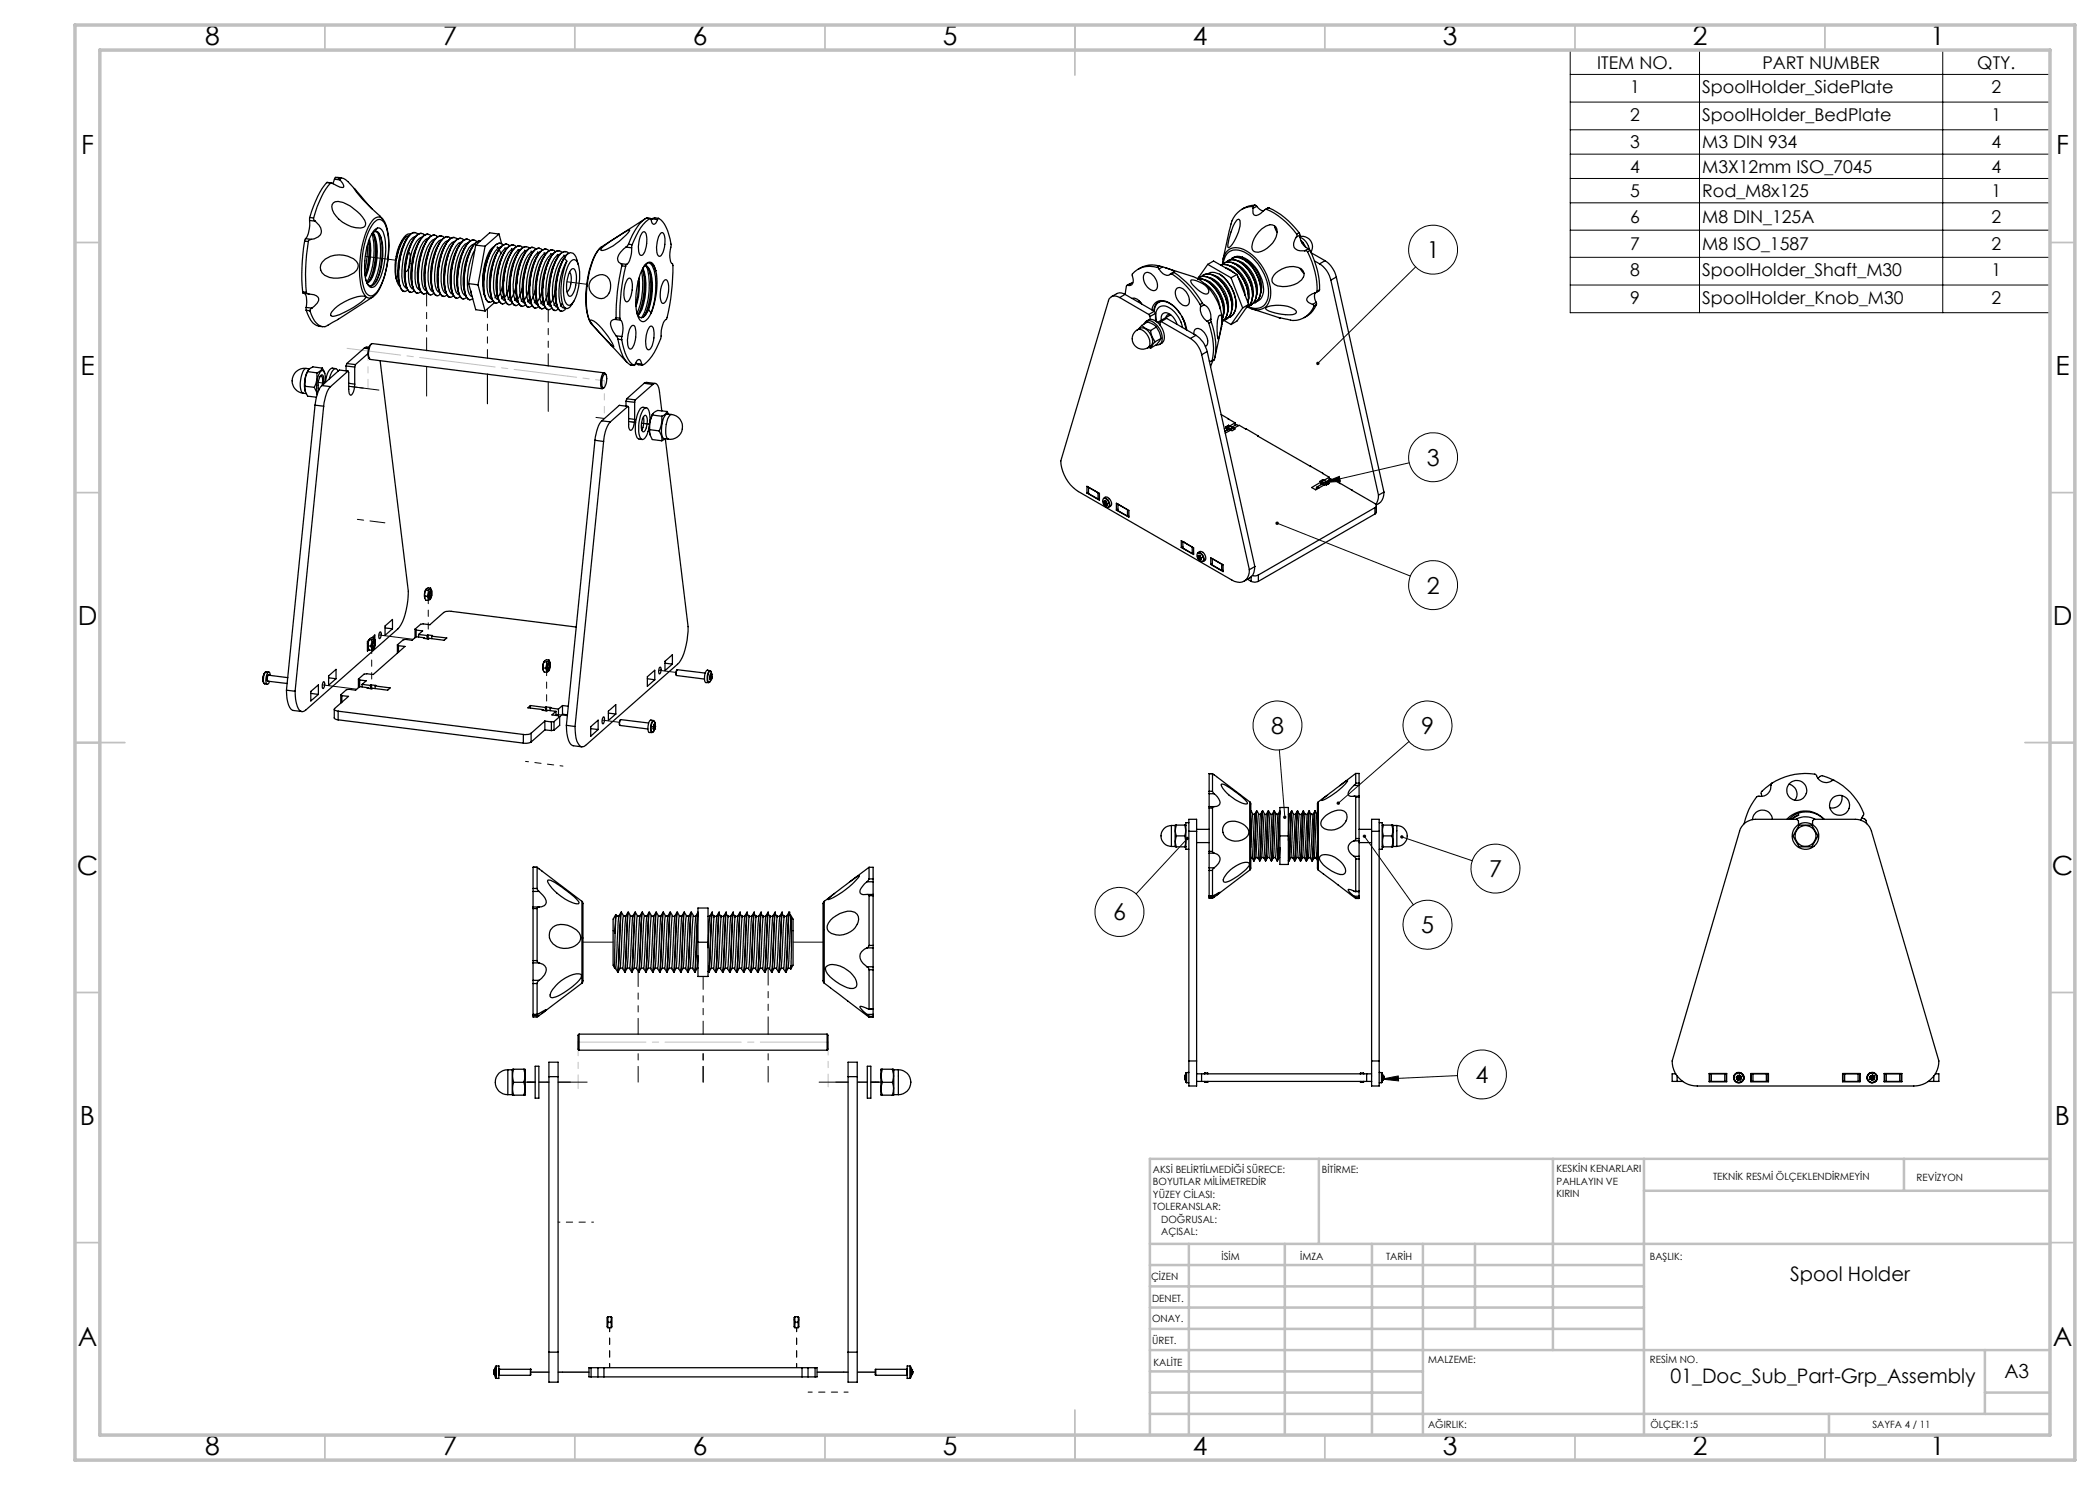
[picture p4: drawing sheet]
<svg xmlns="http://www.w3.org/2000/svg" width="420mm" height="297mm" viewBox="0 0 420 297" stroke-linecap="round" stroke-linejoin="round" font-family="sans-serif">
<defs><g id="words">
<g font-size="5.3">
<text x="41" y="9">8</text>
<text x="88.5" y="9">7</text>
<text x="138.5" y="9">6</text>
<text x="188.5" y="9">5</text>
<text x="238.5" y="9">4</text>
<text x="288.5" y="9">3</text>
<text x="338.5" y="9">2</text>
<text x="386" y="9">1</text>
<text x="16.2" y="30.7">F</text>
<text x="411.2" y="30.7">F</text>
<text x="16.1" y="75">E</text>
<text x="411.1" y="75">E</text>
<text x="15.5" y="125">D</text>
<text x="410.5" y="125">D</text>
<text x="15.4" y="175">C</text>
<text x="410.4" y="175">C</text>
<text x="16" y="225">B</text>
<text x="411" y="225">B</text>
<text x="15.5" y="269.2">A</text>
<text x="410.5" y="269.2">A</text>
<text x="41" y="291">8</text>
<text x="88.5" y="291">7</text>
<text x="138.5" y="291">6</text>
<text x="188.5" y="291">5</text>
<text x="238.5" y="291">4</text>
<text x="288.5" y="291">3</text>
<text x="338.5" y="291">2</text>
<text x="386" y="291">1</text>
</g>
<g font-size="4.7">
<text x="285.3" y="51.6">1</text>
<text x="285.3" y="93.1">3</text>
<text x="285.3" y="118.7">2</text>
<text x="254.2" y="146.8">8</text>
<text x="284.2" y="146.8">9</text>
<text x="297.8" y="175.4">7</text>
<text x="222.6" y="184.1">6</text>
<text x="284.2" y="186.6">5</text>
<text x="295.1" y="216.6">4</text>
</g>
<g font-size="4">
<text x="358" y="256.1">Spool Holder</text>
<text x="334.1" y="276.6">01_Doc_Sub_Part-Grp_Assembly</text>
</g>
<text font-size="3.9" x="400.9" y="275.5">A3</text>
<g font-size="3.5">
<text x="319.5" y="13.8">ITEM NO.</text>
<text x="352.5" y="13.8">PART NUMBER</text>
<text x="395.5" y="13.8">QTY.</text>
<text x="326" y="18.6">1</text>
<text x="340.4" y="18.6">SpoolHolder_SidePlate</text>
<text x="398.3" y="18.6">2</text>
<text x="326" y="24.2">2</text>
<text x="326" y="29.7">3</text>
<text x="340.4" y="24.2">SpoolHolder_BedPlate</text>
<text x="340.4" y="29.7">M3 DIN 934</text>
<text x="398.3" y="24.2">1</text>
<text x="398.3" y="29.7">4</text>
<text x="326" y="34.6">4</text>
<text x="340.4" y="34.6">M3X12mm ISO_7045</text>
<text x="398.3" y="34.6">4</text>
<text x="326" y="39.4">5</text>
<text x="340.4" y="39.4">Rod_M8x125</text>
<text x="398.3" y="39.4">1</text>
<text x="326" y="44.6">6</text>
<text x="340.4" y="44.6">M8 DIN_125A</text>
<text x="398.3" y="44.6">2</text>
<text x="326" y="50.1">7</text>
<text x="340.4" y="50.1">M8 ISO_1587</text>
<text x="398.3" y="50.1">2</text>
<text x="326" y="55.2">8</text>
<text x="340.4" y="55.2">SpoolHolder_Shaft_M30</text>
<text x="398.3" y="55.2">1</text>
<text x="326" y="60.7">9</text>
<text x="340.4" y="60.7">SpoolHolder_Knob_M30</text>
<text x="398.3" y="60.7">2</text>
</g>
<g font-size="2">
<text x="230.6" y="234.6">AKSİ BELİRTİLMEDİĞİ SÜRECE:</text>
<text x="230.6" y="237.1">BOYUTLAR MİLİMETREDİR</text>
<text x="230.6" y="239.6">YÜZEY CİLASI:</text>
<text x="264.4" y="234.6">BİTİRME:</text>
<text x="311.3" y="234.5">KESKİN KENARLARI</text>
<text x="311.3" y="237">PAHLAYIN VE</text>
<text x="311.3" y="239.5">KIRIN</text>
<text x="342.6" y="236">TEKNİK RESMİ ÖLÇEKLENDİRMEYİN</text>
<text x="383.3" y="236.2">REVİZYON</text>
<text x="230.6" y="242.1">TOLERANSLAR:</text>
<text x="232.2" y="244.6">DOĞRUSAL:</text>
<text x="232.2" y="247.1">AÇISAL:</text>
<text x="244.3" y="252">İSİM</text>
<text x="260" y="251.9">İMZA</text>
<text x="277.2" y="251.9">TARİH</text>
<text x="330" y="251.9">BAŞLIK:</text>
<text x="230.2" y="256.1">ÇİZEN</text>
<text x="230.4" y="260.3">DENET.</text>
<text x="230.4" y="264.4">ONAY.</text>
<text x="230.5" y="268.8">ÜRET.</text>
<text x="230.7" y="273.1">KALİTE</text>
<text x="285.7" y="272.5">MALZEME:</text>
<text x="330" y="272.5">RESİM NO.</text>
<text x="285.6" y="285.5">AĞIRLIK:</text>
<text x="330.1" y="285.6">ÖLÇEK:1:5</text>
<text x="374.5" y="285.6">SAYFA 4 / 11</text>
</g>
</g></defs>
<g fill="none" stroke="#000" stroke-width=".2">
<path d="M314 10h96v52.5h-96zM314 14.9h96M339.9 10v52.5M388.5 10v52.5M314 20.4h96M314 26h96M314 30.8h96M314 35.7h96M283.1 53.4l-19.5 19.3M314 40.6h96M314 46h96M314 51.5h96"/>
<path d="M314 57h96M264.8 96.5l3.1-1.2 .2 1zM281.8 92.6l-17 3.9M255.4 104.6l26.7 10.6M255.9 150l1.1 13.4M281.8 148.3l-14.1 12.4M237.5 167.7l-10.3 11.1M272.9 167.2l9.8 13.8M280.4 167.4l14.1 4.8M276.4 215.8l3.2-.6 .1 1zM291.5 215.1l-15.1 .7"/>
<circle cx="286.6" cy="49.9" r="4.9"/>
<circle cx="286.6" cy="91.5" r="4.9"/>
<circle cx="286.6" cy="117" r="4.9"/>
<circle cx="255.5" cy="145.1" r="4.9"/>
<circle cx="285.5" cy="145.1" r="4.9"/>
<circle cx="299.1" cy="173.7" r="4.9"/>
<circle cx="223.9" cy="182.4" r="4.9"/>
<circle cx="285.5" cy="184.9" r="4.9"/>
<circle cx="296.4" cy="214.9" r="4.9"/>
</g>
<path d="M115.6 208.4v9.3" fill="none" stroke="#c0c0c0" stroke-width=".2" stroke-dasharray="15.2 1.3 1.3 1.3" stroke-dashoffset="12.5"/>
<path d="M115.6 208.4h50" fill="none" stroke="#c0c0c0" stroke-width=".2" stroke-dasharray="15.2 1.3 1.3 1.3" stroke-dashoffset="1.7"/>
<path d="M165.6 208.4v9" fill="none" stroke="#c0c0c0" stroke-width=".2" stroke-dasharray="15.2 1.3 1.3 1.3" stroke-dashoffset="12.7"/>
<path d="M120.9 76.2l-7.4-1" fill="none" stroke="#c0c0c0" stroke-width=".2" stroke-dasharray="15.2 1.3 1.3 1.3" stroke-dashoffset="13.5"/>
<path d="M113.5 75.2l-44.1-5.5" fill="none" stroke="#c0c0c0" stroke-width=".2" stroke-dasharray="15.2 1.3 1.3 1.3" stroke-dashoffset="4.4"/>
<path d="M120.9 76.2v6.4" fill="none" stroke="#c0c0c0" stroke-width=".2" stroke-dasharray="15.2 1.3 1.3 1.3" stroke-dashoffset="13.9"/>
<path d="M73.6 70.2v7.5" fill="none" stroke="#c0c0c0" stroke-width=".2" stroke-dasharray="15.2 1.3 1.3 1.3" stroke-dashoffset="13.4"/>
<g fill="none" stroke="#c0c0c0" stroke-width=".35">
<path d="M65 5v5M115 5v5M165 5v5M215 5v10M265 5v5M315 5v5M365 5v5M15 48.5h5M410 48.5h5M15 98.5h5M410 98.5h5M15 148.5h10"/>
<path d="M405 148.5h10M15 198.5h5M410 198.5h5M15 248.5h5M410 248.5h5M65 287v5M115 287v5M165 287v5M215 282v10M265 287v5M315 287v5M365 287v5"/>
</g>
<g fill="none" stroke="#c0c0c0" stroke-width=".5">
<path d="M263.8 231.8v17M310.6 231.8v38.2M328.8 231.8v55.2M328.8 238.2h81.2M380.8 231.8v6.4M410 231.8h-180v55.2M230 248.8h180M230 257.3h98.8M230 253h98.8M237.8 248.8v38.2M257 248.8v38.2M274.4 248.8v38.2"/>
<path d="M284.6 248.8v38.2M295 248.8v17M230 265.8h98.8M230 261.5h98.8M230 278.5h54.6M230 274.3h54.6M230 270h180M397 278.5h13M397 270v12.8M230 282.8h180M365.8 282.8v4.2"/>
</g>
<path d="M15 5h400v287h-400zM20 10h390v277h-390z" fill="none" stroke="#c0c0c0" stroke-width=".7"/>
<path d="M267.5 160.3l-.2 .5 .4-.1-.3 .2a.35 .35 0 0 0 .5 0 .35 .35 0 0 0 0-.5 .35 .35 0 0 0-.4-.1zM256.8 163.2a.34 .34 0 0 0-.2 .4 .34 .34 0 0 0 .4 .2v-.4v.4a.34 .34 0 0 0 .3-.5 .34 .34 0 0 0-.5-.1zM280.1 167.1l-.1 .2 .4 .1-.4-.1a.34 .34 0 0 0 .3 .5 .34 .34 0 0 0 .4-.5 .34 .34 0 0 0-.6-.2zM272.7 167a.35 .35 0 0 0 0 .6 .35 .35 0 0 0 .5-.3 .35 .35 0 0 0-.4-.4l.1 .3zM237.3 167.4a.33 .33 0 0 0-.1 .5 .33 .33 0 0 0 .5 .1 .33 .33 0 0 0 0-.5l-.2 .2 .2-.3zM276.4 215.8l3.2-.6 .1 1zM264.8 96.5l3.1-1.2 .2 1zM263.3 72.5v.4l.3-.2-.3 .2a.34 .34 0 0 0 .5 0 .34 .34 0 0 0 0-.5 .34 .34 0 0 0-.5 .1zM255.2 104.4l-.1 .1 .3 .1-.3-.1a.34 .34 0 0 0 .3 .5 .34 .34 0 0 0 .3-.5 .34 .34 0 0 0-.5-.1z" fill="#000"/>
<g fill="none" stroke="#000" stroke-width=".25">
<path d="M65.3 36.5a18.5 18.5 0 0 0-3.4 7M65.3 36.5l1 .1M65.3 36.5l.8 .1M66.1 36.6a17.2 17.2 0 0 0-3.4 7M66.9 35.8l-.4 .9M66.9 35.8l1.1 .2M67.1 35.5l-.2 .3M67.1 35.5l1.2 .1M67.1 35.5l.7 .1M67.8 35.6l.2 .4M67.8 35.6a1.96 1.96 0 0 1 1.8 .7l1.5 1.7M68 36l.7 1.1 .1 .3-.2 .1a3.4 3.4 0 0 1-2.2-.8l-.3-.1"/>
<path d="M60.5 58.4l.1 .3 1.1 .1M60.5 58.4l.8 .1M60.9 58.7l.4 .7-.1 2.1M60.9 48.2a39.5 39.5 0 0 0-.4 10.2M60.9 48.2l.8 .1M61.1 47.7l-.2 .5M61.1 47.7l1.1 .2M61.3 58.5l.3 .2a2.91 2.91 0 0 1 2 .8l.1 .3a2.46 2.46 0 0 1-1.3 1.8M61.7 48.3a39.6 39.6 0 0 0-.4 10.2M61.9 44.1a5.4 5.4 0 0 1-.8 3.6M61.9 44.1l1.1 .1M61.9 43.5v.6"/>
<path d="M61.9 43.5l.8 .1M62.2 47.9l-.4 .1-.1 .3M62.7 43.6v.2l.3 .4M63 44.2a2.19 2.19 0 0 1 1.1 2.8l-1.2 .8-.7 .1M65.1 51.8a5.1 5.1 0 0 1 6.2 .5 1.47 1.47 0 0 1-.5 2.3 5.8 5.8 0 0 1-5.9 .5 1.88 1.88 0 0 1 .2-3.3zM66.7 40.6a2.37 2.37 0 0 1 2.7 .2 7.3 7.3 0 0 1 3.7 3.8l-.1 .7a2.73 2.73 0 0 1-2.8 0 5.6 5.6 0 0 1-3.8-4zM73.5 49.1a16.9 16.9 0 0 1-.6 5M73.7 48.2a15.7 15.7 0 0 1-.7 6.8M73.8 48.1a14.2 14.2 0 0 1-.7 7.1M73.9 47.8a13.3 13.3 0 0 1-.8 7.6M74.4 41.8l-3.6-4.1a43.9 43.9 0 0 0 5.7 6.1M74.5 46.6a9.5 9.5 0 0 1 .5 6.3 5.9 5.9 0 0 1-1.4 3.6h-.2a14.3 14.3 0 0 0 1-9.8"/>
<path d="M74.5 59.4l-7 4.6-1.9 1a1.57 1.57 0 0 1-2.3-.4l-.7-1-.6-1.4M74.6 46.6a9.3 9.3 0 0 1 .6 6.4 5.9 5.9 0 0 1-1.5 3.5l-.4 .1M74.8 44.6a1.24 1.24 0 0 1 1.3-.7 1.24 1.24 0 0 1 1 1.1 18.3 18.3 0 0 1-.8 11.7 3.5 3.5 0 0 1-2.1 2.5 1.79 1.79 0 0 1-1.5-1.7 18.6 18.6 0 0 1 1.7-12.5zM74.8 46.1a.96 .96 0 0 1 1-.5 .96 .96 0 0 1 .8 .8 14.1 14.1 0 0 1-1.1 10.1 1.19 1.19 0 0 1-1.6 .9 5.3 5.3 0 0 1-1-4.3 12.8 12.8 0 0 1 1.9-7zM74.9 47.4a14.9 14.9 0 0 1-1 8.7M75 46.3l.6 .1 .6 1M75 46.3l-.6 .4M75.1 46.3l.5 .2 .6 .9M75.5 45.6l-.5 .7M75.5 46.5a13.9 13.9 0 0 1-.9 10.3l-.4 .4M76.2 47.4a13.1 13.1 0 0 1-1.1 9.1 .93 .93 0 0 1-1.5 .4l-.4-.9M76.2 47.4a14.7 14.7 0 0 1-1.1 9.1"/>
<path d="M76.5 43.8a8.3 8.3 0 0 1 1.3 5.4 18.7 18.7 0 0 1-2.5 9.5l-.8 .7M76.5 43.8a1.33 1.33 0 0 0-2.1 .5 19.3 19.3 0 0 0-2.1 13.4 1.95 1.95 0 0 0 1.8 1.9l.4-.2M79.2 52.1v3.1a2.76 2.76 0 0 0 .8 2.1M79.8 56.5l.1 .6M80.5 47.9a10.8 10.8 0 0 0-1.1 8.3M81.3 47.8a12.7 12.7 0 0 0-1.5 8.7M81.8 50.5a4.3 4.3 0 0 1-.4 3.8h-.3M81.8 47.1a2.18 2.18 0 0 0-1.6 1.7l-.4 1.1-.6 2.2M82.1 46.8a1.18 1.18 0 0 0-1.3 .7l-.9 1.9-.7 2.7M82.1 58.5h.1M82.3 48.5a12.1 12.1 0 0 0-1.1 8.8M82.4 56.9l.2 .6"/>
<path d="M82.6 48l-.3 .5M82.9 46.5l-.8 .3a9.7 9.7 0 0 0-2.3 5.9 9.8 9.8 0 0 0 .4 5l.3 .5 .4 .1M83 46.5h.1M83.1 47.3a2.31 2.31 0 0 0-1.6 1.7 14.2 14.2 0 0 0-1 7.4l.3 .7 .3 .5h.3M83.4 58.7h.1M83.6 46.9l-.2-.3-.6-.1-.6 .3a9.7 9.7 0 0 0-2.3 5.9 10.5 10.5 0 0 0 .3 5l.4 .5 .4 .1 .6-.3M83.6 48.7a13 13 0 0 0-1.2 8.1M83.7 57l.2 .6M83.9 48.1l-.3 .5M84.2 46.7h-.2a4.4 4.4 0 0 0-2.2 3.2 13.3 13.3 0 0 0-.3 8l.3 .5h.3M84.3 46.7h.1M84.5 47.4a2.31 2.31 0 0 0-1.7 1.7 13.2 13.2 0 0 0-.7 8.2l.3 .4 .3 .1"/>
<path d="M84.7 58.8h.1M84.9 47l-.2-.2-.6-.1-.6 .3a9.7 9.7 0 0 0-2.3 5.9 10.3 10.3 0 0 0 .3 5l.4 .5 .4 .1 .6-.3M84.9 48.9a12.7 12.7 0 0 0-1.2 8.1M85.2 48.3l-.3 .5M85.6 46.9l-.3-.1-.6 .3a9.5 9.5 0 0 0-2.3 6 9.3 9.3 0 0 0 .4 4.9l.3 .5 .3 .1M85.6 46.8h.1M85.8 47.6a2.31 2.31 0 0 0-1.7 1.7 13.1 13.1 0 0 0-.7 8.2l.3 .4 .3 .1M86 59h.1M86.2 47.2l-.2-.2-.6-.2a4.4 4.4 0 0 0-2.3 3.3 13.7 13.7 0 0 0-.3 7.9l.4 .5 .4 .2 .6-.4M86.3 49a11.9 11.9 0 0 0-1.1 8.8M86.3 57.4l.2 .6M86.5 48.5l-.2 .5"/>
<path d="M86.9 47l-.8 .3a9.1 9.1 0 0 0-2.4 5.9 10.5 10.5 0 0 0 .4 5l.4 .5 .2 .1M86.9 47h.1M87.1 47.8a2.25 2.25 0 0 0-1.7 1.7 13 13 0 0 0-.7 8.1l.3 .5h.3M87.3 59.2h.1M87.5 47.4l-.2-.3-.6-.1-.6 .3a8.5 8.5 0 0 0-2 4.4 12.7 12.7 0 0 0 0 6.5l.4 .5 .4 .1 .6-.3M87.6 57.5l.2 .6M87.8 48.6a13.1 13.1 0 0 0-1.5 8.7M88.2 47.2h-.2a4.5 4.5 0 0 0-2.3 3.2 13.3 13.3 0 0 0-.3 7.9l.4 .6h.2M88.2 47.2h.1M88.4 47.9h-.1a4 4 0 0 0-2 2.9 11.7 11.7 0 0 0-.3 7l.3 .4 .3 .1M88.7 59.3h.1M88.8 47.5l-.2-.2-.6-.1-.6 .2a9.7 9.7 0 0 0-2.3 6 9.8 9.8 0 0 0 .3 5l.4 .5 .5 .1 .5-.3"/>
<path d="M88.9 49.4a12.7 12.7 0 0 0-1.3 8.1M89.2 48.8l-.3 .5M89.5 47.4l-.2-.1a4.6 4.6 0 0 0-2.3 3.2 13.1 13.1 0 0 0-.3 8l.4 .5 .2 .1M89.5 47.3h.1M89.7 48.1a2.18 2.18 0 0 0-1.6 1.7 12.4 12.4 0 0 0-.8 8.2l.3 .4 .3 .1M90.1 47.7l-.2-.3-.6-.1a4.4 4.4 0 0 0-2.2 3.3 13.3 13.3 0 0 0-.4 7.9l.4 .6 .5 .1 .5-.4M90.2 49.5a12.1 12.1 0 0 0-1.1 8.8M90.2 57.9l.2 .6M90.5 49l-.3 .5M90.9 47.5l-.9 .3a8.5 8.5 0 0 0-2.1 4.4 12.1 12.1 0 0 0 .1 6.5l.4 .5 .3 .1M91 48.3a2.18 2.18 0 0 0-1.6 1.7 12.4 12.4 0 0 0-.8 8.1l.3 .5h.3M91.3 59.7h.1"/>
<path d="M91.4 47.9l-.2-.3-.5-.1-.7 .3a9.5 9.5 0 0 0-2.3 5.9 10.5 10.5 0 0 0 .4 5l.3 .5 .5 .1 .5-.3M91.5 58l.2 .6M91.8 49.1a12.8 12.8 0 0 0-1.6 8.7M92.1 47.7h-.2a4.4 4.4 0 0 0-2.3 3.2 13.3 13.3 0 0 0-.3 7.9l.4 .6 .3 .1M92.1 47.7h.1M92.3 48.4a3.9 3.9 0 0 0-2.1 2.9 11.7 11.7 0 0 0-.3 7l.3 .4 .4 .1M92.6 59.8h.1M92.7 48l-.2-.2-.5-.1-.6 .2a9.1 9.1 0 0 0-2.4 6 10.5 10.5 0 0 0 .4 5l.3 .5 .5 .1 .5-.3M92.8 49.8a12.7 12.7 0 0 0-1.3 8.2M92.9 58.2l.1 .6M93.1 49.3l-.3 .5M93.4 47.9l-.2-.1a4.6 4.6 0 0 0-2.3 3.2 13.4 13.4 0 0 0-.3 8l.4 .5 .3 .1"/>
<path d="M93.5 47.8h.1M93.6 48.6a2.18 2.18 0 0 0-1.6 1.7 14.2 14.2 0 0 0-1 7.4l.2 .8 .4 .4h.3M93.7 56.7l1.4 5.2 1.9 .3M93.7 56.7l1.9 .3M94.1 48.2l-.3-.3-.5-.1a4.4 4.4 0 0 0-2.3 3.3 13 13 0 0 0-.3 7.9l.4 .5 .4 .2 .5-.4M94.1 50a13.2 13.2 0 0 0-1.2 8.2M94.1 58.1l.1 .2M94.2 58.3l.1 .4M94.4 49.5l-.3 .4M94.7 48l-.8 .3a8.5 8.5 0 0 0-2 4.4 12.7 12.7 0 0 0 0 6.5l.4 .5 .3 .1M94.8 48h.1M94.9 48.8a2.31 2.31 0 0 0-1.6 1.7 13 13 0 0 0-.8 8.1l.4 .5h.3"/>
<path d="M94.9 50.1a12.7 12.7 0 0 0-1.1 8.7l.4 .4 .2 .1M95.1 49l-1.4 7.7M95.1 49l1.9 .2M95.4 48.4l-.3-.3-.5-.1-.6 .3a8.5 8.5 0 0 0-2.1 4.4 12.2 12.2 0 0 0 .1 6.5l.4 .5 .4 .1 .5-.3M95.6 57l1.4 5.2M96.1 48.2h-.3l-.6 .2a9.5 9.5 0 0 0-2.3 6 9.2 9.2 0 0 0 .3 4.9l.4 .6 .3 .1M96.1 48.2h.1M96.1 48.2l-.8 .2a9.7 9.7 0 0 0-2.3 6 10.5 10.5 0 0 0 .3 5l.4 .5 .4 .1 .4-.3M96.6 57.1l.4 2.2M97 49.2l-1.4 7.8M98.1 58.9l.2 .6M98.3 50a12.6 12.6 0 0 0-1.7 7.1"/>
<path d="M98.7 49.4h-.1a8.3 8.3 0 0 0-2 5.3v2.4M99.3 59.1l-.3 .5M99.3 50.7a12.7 12.7 0 0 0-1.2 8.1M99.4 59.1l.2 .6M99.4 49.4l.4 .5M99.6 50.1l-.3 .6M99.8 46.8l-2.8 2.4M99.8 46.8l.5 2M99.8 46.8l-1.9-.2-2.8 2.4M99.9 49.9l.3 .9M100 48.7l-.8 .2a9.7 9.7 0 0 0-2.4 6 10.3 10.3 0 0 0 .4 4.9l.3 .6 .4 .1M100 48.6h.1"/>
<path d="M100.2 49.4h-.1a4 4 0 0 0-2 2.8 11.8 11.8 0 0 0-.3 7.1l.3 .4 .3 .1M100.6 59.2l-.3 .6M100.6 49l-.2-.2-.6-.2-.6 .3a9.7 9.7 0 0 0-2.3 6 9.8 9.8 0 0 0 .3 5l.4 .5 .5 .1 .5-.4M100.6 50.9a13 13 0 0 0-1.2 8.1M100.7 59.2l.2 .6M100.8 56a7.2 7.2 0 0 1-1.2 3.4M100.9 50.3l-.3 .5M101 49.5l.2 .4M101.3 48.9l-.2-.1a4.4 4.4 0 0 0-2.3 3.2 13.1 13.1 0 0 0-.3 8l.3 .5 .3 .1M101.3 48.8h.1M101.5 49.6a2.18 2.18 0 0 0-1.6 1.7 12.4 12.4 0 0 0-.8 8.1l.3 .5h.3M101.9 59.4l-.3 .5"/>
<path d="M101.9 49.2l-.2-.3-.6-.1a4.3 4.3 0 0 0-2.3 3.3 13.3 13.3 0 0 0-.3 7.9l.4 .5 .5 .1 .5-.3M102 51a12.8 12.8 0 0 0-1.2 8.2M102 59.4l.2 .6M102.1 56.2a7.3 7.3 0 0 1-1.2 3.4M102.2 50.5l-.2 .5M102.3 49.7l.2 .4M102.6 49h-.2l-.6 .2a8.5 8.5 0 0 0-2.1 4.5 12.7 12.7 0 0 0 .1 6.5l.4 .5h.2M102.6 49h.1M102.8 49.7a2.18 2.18 0 0 0-1.6 1.8 12.4 12.4 0 0 0-.8 8.1l.3 .4 .3 .1M103.2 59.5l-.3 .6M103.2 49.4l-.2-.3-.6-.1-.6 .2a9.1 9.1 0 0 0-2.3 6 10.4 10.4 0 0 0 .3 5l.4 .5 .5 .1 .5-.3M103.3 51.2a12.8 12.8 0 0 0-1.2 8.1"/>
<path d="M103.3 59.5l.2 .6M103.4 56.3a7.8 7.8 0 0 1-1.2 3.5M103.5 50.6l-.2 .5M103.6 49.9l.2 .4M104 49.1l-.9 .3a9.7 9.7 0 0 0-2.3 6 9.6 9.6 0 0 0 .3 4.9l.4 .6h.3M104.1 49.9a3.9 3.9 0 0 0-2.1 2.8 11.8 11.8 0 0 0-.3 7.1l.3 .4 .3 .1M104.5 59.7l-.3 .6M104.6 49.5l-.3-.2-.5-.2a4.5 4.5 0 0 0-2.3 3.3 13.4 13.4 0 0 0-.4 8l.4 .5 .5 .1 .5-.4M104.7 56.5a7.4 7.4 0 0 1-1.3 3.5M104.8 50.8a12.6 12.6 0 0 0-1.4 8.7M104.9 50l.2 .4M105.2 49.4l-.2-.1a4.4 4.4 0 0 0-2.3 3.3 13.3 13.3 0 0 0-.3 7.9l.4 .5 .3 .1"/>
<path d="M105.2 49.3h.1M105.4 50.1a2.31 2.31 0 0 0-1.6 1.7 13 13 0 0 0-.8 8.1l.4 .5h.2M105.9 51.5a12.6 12.6 0 0 0-1.1 8.8M105.9 59.9l-.3 .5M105.9 49.7l-.3-.3-.5-.1a4.4 4.4 0 0 0-2.3 3.3 13 13 0 0 0-.4 7.9l.4 .5 .5 .1 .5-.3M106 56.7a8 8 0 0 1-1.2 3.4M106.2 51l-.3 .5M106.2 50.2l.2 .4M106.5 49.5h-.2l-.6 .2a9.5 9.5 0 0 0-2.3 6 9.4 9.4 0 0 0 .3 5l.4 .5 .3 .1M106.5 49.5h.1M106.7 50.2a2.31 2.31 0 0 0-1.6 1.8 13 13 0 0 0-.8 8.1l.4 .4 .3 .1M107.2 51.7a12.2 12.2 0 0 0-1 8.8"/>
<path d="M107.2 49.8l-.3-.2-.5-.1a4.6 4.6 0 0 0-2.3 3.2 13.1 13.1 0 0 0-.3 8l.3 .5 .5 .1 .5-.3M107.3 56.8a7.3 7.3 0 0 1-1.2 3.5M107.5 51.1l-.3 .5M107.5 50.4l.2 .4M107.9 49.6l-.9 .3a9.5 9.5 0 0 0-2.3 6 10.3 10.3 0 0 0 .3 4.9l.4 .5 .3 .1M108 50.4a4 4 0 0 0-2 2.8 12.3 12.3 0 0 0-.4 7.1l.4 .4 .3 .1M108.5 50l-.3-.2-.5-.2-.6 .3a8.5 8.5 0 0 0-2.1 4.5 12.7 12.7 0 0 0 .1 6.5l.3 .4 .5 .2 .5-.4M108.5 51.9a12.7 12.7 0 0 0-1.2 8.1M108.6 57a7 7 0 0 1-1.2 3.5M108.8 51.3l-.3 .5M108.8 50.5l.2 .4M109.1 49.8h-.2a4.3 4.3 0 0 0-2.3 3.3 13.3 13.3 0 0 0-.3 7.9l.4 .5 .3 .1"/>
<path d="M109.1 49.8h.1M109.4 50.5h-.1a4 4 0 0 0-2 2.9 11.8 11.8 0 0 0-.3 7l.3 .5h.3M109.8 52a12.2 12.2 0 0 0-1 8.8M109.8 50.2l-.3-.3-.5-.1a4.4 4.4 0 0 0-2.3 3.3 13.3 13.3 0 0 0-.3 7.9l.4 .5 .4 .1 .5-.3M109.9 57.1a6.9 6.9 0 0 1-1.2 3.5M110.1 51.5l-.3 .5M110.1 50.7l.2 .4M110.5 50l-.3-.1-.6 .3a9.7 9.7 0 0 0-2.3 6 10.5 10.5 0 0 0 .3 5l.4 .5 .4 .1M110.5 49.9h.1M110.7 50.7h-.1a4 4 0 0 0-2 2.9 11.8 11.8 0 0 0-.3 7l.3 .4 .3 .1M111.1 50.3l-.3-.2-.5-.2a4.6 4.6 0 0 0-2.3 3.3 13.4 13.4 0 0 0-.3 8l.4 .5 .4 .1 .5-.3M111.1 52.2a13.1 13.1 0 0 0-1.2 8.1"/>
<path d="M111.2 57.3a7.3 7.3 0 0 1-1.2 3.4M111.4 51.6l-.3 .5M111.5 50.9l.2 .4M111.8 50.1l-.9 .3a9.7 9.7 0 0 0-2.3 6 10.5 10.5 0 0 0 .3 4.9l.4 .5 .3 .1M112 50.9h-.1a4 4 0 0 0-2 2.8 11.8 11.8 0 0 0-.3 7l.3 .5 .3 .1M112.4 50.5l-.2-.2-.6-.2-.6 .3a9.5 9.5 0 0 0-2.3 6 9.4 9.4 0 0 0 .3 4.9l.4 .5 .5 .1 .4-.3M112.4 52.3a13 13 0 0 0-1.2 8.2M112.7 51.8l-.3 .5M112.8 51l.2 .4M112.9 51.6a14.2 14.2 0 0 0-1.3 10.1l.4 .5 .5 .1 .5-.3 .2-.3M112.9 51.6l.4 .6M113.1 50.3h-.2a4.4 4.4 0 0 0-2.3 3.2 13.3 13.3 0 0 0-.3 8l.3 .5 .3 .1"/>
<path d="M113.1 50.3h.1M113.3 51a2.18 2.18 0 0 0-1.6 1.8 12.4 12.4 0 0 0-.8 8.1l.3 .5 .3 .1M113.3 52.2a15.8 15.8 0 0 0-.8 8.5 .91 .91 0 0 0 .8 1 .91 .91 0 0 0 1-.7l.5-.8M113.3 52.2a12.3 12.3 0 0 0-1.1 8.9l.3 .4 .5 .1M113.4 50.9l.7-.4a1.61 1.61 0 0 1 1.3 1.5l.3 1M113.4 50.9a12.7 12.7 0 0 0-2.3 8.7l.5 2.1 .4 .5h.3M113.4 50.9l-.5 .7M113.7 50.7l-.2-.3-.6-.1-.6 .3a9.5 9.5 0 0 0-2.3 5.9 10.3 10.3 0 0 0 .3 5l.4 .5 .5 .1 .5-.3M113.9 54.4a3.9 3.9 0 0 1-.5 4M114.3 52.1a.72 .72 0 0 1 .8-.1 .72 .72 0 0 1 .4 .6 10.8 10.8 0 0 1-.9 7.9 .78 .78 0 0 1-.8 .6 .78 .78 0 0 1-.7-.7 10.9 10.9 0 0 1 .9-7.9zM114.4 53.8l.2-.1a.93 .93 0 0 1 .6 1 6.3 6.3 0 0 1-1 4.5l-.2 .1a.93 .93 0 0 1-.6-1 6.2 6.2 0 0 1 1-4.5zM118.5 55.7a2.27 2.27 0 0 1 2.9-.4 2.88 2.88 0 0 1-.6 4.3 2.38 2.38 0 0 1-2.6-1.1 2.38 2.38 0 0 1 .3-2.8z"/>
<path d="M120.3 49.4a7.9 7.9 0 0 0-2.4 4.6 18.5 18.5 0 0 0-.1 9.9l.5 .9M120.3 49.6l1.7-1.3 3-1.9 .6-.3 .3-.1v.1a11.3 11.3 0 0 1-5.3 4l-.5-.1zM124.2 52.7l.1 .1 .1 .4M124.2 52.7l1.1 .2M124.4 53.2a43.3 43.3 0 0 0-1.2 10.3M124.4 53.2l.7 .1M125.1 53.3a41 41 0 0 0-1.1 10.3M125.2 49.4a2.83 2.83 0 0 0-1.6 2.7l.1 .3 .5 .3M125.2 49.4l1.1 .2M125.3 52.9l-.2 .4M125.6 55.8l.4-.2a3.7 3.7 0 0 1 .2 3.5 1.37 1.37 0 0 1-.9 1.3 3.7 3.7 0 0 1-.3-3.5zM125.7 48.9l-.5 .5"/>
<path d="M125.7 48.9h.7M126.3 49.6a4.5 4.5 0 0 1-1 3.3M126.4 48.9l-.1 .7M127.7 56.1a14.3 14.3 0 0 1-.5 4.8M127.8 55.6a13.8 13.8 0 0 1-.6 5.6M128.3 54.2a15 15 0 0 1-.9 8.4M128.5 46.5l.2-.1a.67 .67 0 0 1 .6 .7 4.8 4.8 0 0 1-.9 4h-.2a2.47 2.47 0 0 1-.5-2.3l.4-1.6zM128.5 53.8a12.6 12.6 0 0 1-.7 8.8l-.3 .4M128.5 53.7a1.63 1.63 0 0 1 1.7-1.1l.6 .7 .4 .8M128.6 54.1a14.7 14.7 0 0 1-1 8.9M128.6 53.7a12.3 12.3 0 0 1-.6 8.9l-.4 .5M128.9 53.1a2.62 2.62 0 0 1 1.3 2.5 13.3 13.3 0 0 1-1 7.2l-.5 .6-.4 .1"/>
<path d="M129 43.8l-8.6 5.5a6.6 6.6 0 0 0-2.2 3.9 20.3 20.3 0 0 0-.4 10.5l.6 1.2 7 7.6M129 53.1l.4 .1a5.3 5.3 0 0 1 1.1 3.7 14 14 0 0 1-.8 5.1M129.3 53.2a13.8 13.8 0 0 1-1 10.3M129.3 43.6a9.9 9.9 0 0 0-3.6 5.3M129.3 43.6l.8 .1M129.3 43.6l.7 .1M129.9 54.3a15.2 15.2 0 0 1-.9 8.7M130 52.6a5.7 5.7 0 0 1 1.2 4.2 15.9 15.9 0 0 1-1 5.8M130 43.7a7.9 7.9 0 0 0-3.1 4.2l-.5 1M130 43.7l.2 .2M130.2 43.9a.89 .89 0 0 0 .6 1 1.17 1.17 0 0 0 .7-1M130.4 43.8l-.2 .1"/>
<path d="M130.4 43.8l1.1 .1M131.2 54.1a15.4 15.4 0 0 1-1 8.5M131.2 54.1a1.92 1.92 0 0 0-1.3-1.7 3.2 3.2 0 0 0-1.9 2.5 14.7 14.7 0 0 0-.4 8.3 1.16 1.16 0 0 0 1.3 1.1 3.5 3.5 0 0 0 1.3-1.7M131.5 43.9l.2-.2a5.1 5.1 0 0 1 2.1 3.3l.4 2.3a5.5 5.5 0 0 0 .1 3.3l.2 .2a38.7 38.7 0 0 1-1.2 11l-.1 .1a3.2 3.2 0 0 0-1 2.8v.8a13.7 13.7 0 0 1-3.2 5.3l-.5 .3-.2-.3M131.7 43.7l-.8-.1-.5 .2M132.1 46.7l.4-.2a4.1 4.1 0 0 1 .1 3.9 .87 .87 0 0 1-.8 .9 2.51 2.51 0 0 1-.4-2.4l.3-1.6zM132.9 56.1l.2-.2a.67 .67 0 0 1 .6 .8 5.6 5.6 0 0 1-.8 3.8l-.4 .2a3.7 3.7 0 0 1-.2-3.5zM223.9 59.5a1.36 1.36 0 0 0-2.2 .7l-9.5 32a7.8 7.8 0 0 0 3.5 6.1l30.6 17.7a2.16 2.16 0 0 0 2.5 .2 2.16 2.16 0 0 0 1.1-2.3M223.9 59.5l5.9 3.4M225 58.9a1.68 1.68 0 0 0-1.7-.2l-1 .6M225 58.9l5.9 3.4M225 58.9l-1.1 .6"/>
<path d="M225.6 57.1l-.3 .1-.3 1.7M225.9 56.8l-.5 .3M226.3 56.7l-.4 .1M226.3 56.7l-.7 .4M226.4 59.7h.2a1.91 1.91 0 0 1 1.8 1.1M226.6 56.6l-.3 .1M229 54.6a1.87 1.87 0 0 1 2.3 1.5l.1 .4a1.02 1.02 0 0 1 .1 1.1 1.02 1.02 0 0 1-1 .5 2.67 2.67 0 0 1-1.7-3.3zM231.5 53.5a4.2 4.2 0 0 0-5.1 1.5 2.2 2.2 0 0 1 0 1.9l-.8 .2M231.5 53.5l.3 .3M231.8 53.8l.3 .4a1.45 1.45 0 0 0 2 .6h.3M231.9 53.2l.6 .2M231.9 53.2a4.9 4.9 0 0 0-4.3 .7"/>
<path d="M231.9 53.2l-.4 .3M232.5 53.4l1.8 .6 .6 .3-.1 .1M232.5 53.4l-.7 .4M233 53.5l5.6 1.8a10.1 10.1 0 0 1 5.7 10l-1.3 6.3M234.4 54.8a18.8 18.8 0 0 1 5.6 6.1M234.7 54.4l-.6 .3M234.8 54.4v.1M234.8 54.5a17.9 17.9 0 0 1 5.7 6.1M234.8 54.5l-.4 .3M235.4 57.6a1.87 1.87 0 0 1 2.3 1.5l.1 .4a1.03 1.03 0 0 1 0 1.1 1.03 1.03 0 0 1-.9 .5 2.69 2.69 0 0 1-1.7-3.2zM238.2 56.1a3.6 3.6 0 0 1 3 1.2 .89 .89 0 0 1 .2 1.5 4.7 4.7 0 0 1-3.1-2.1zM239.5 55.8a1.93 1.93 0 0 1 2.7 0 7.4 7.4 0 0 1 3.2 7.2l-.4 .8-.6 .5"/>
<path d="M239.8 55.5a2.3 2.3 0 0 1 2.5 .2 8 8 0 0 1 3.3 6.3l-.2 1-.4 .8-.6 .5M240.3 55.3a2.02 2.02 0 0 1 2.8 0 7.5 7.5 0 0 1 3.1 7.2l-.3 .8-.6 .6-.5 .1M240.7 55a2.1 2.1 0 0 1 2.4 .3 7.4 7.4 0 0 1 3.2 7.2l-.4 .8-.6 .6M240.8 56.7a6.5 6.5 0 0 1 3.2 5M240.9 56a5.8 5.8 0 0 1 3.9 4.9l.1 1-.2 1M241.5 54.8a1.92 1.92 0 0 1 2.4 .1M241.5 52.9l-1.9 2.8M241.5 52.9l4.7 2.7M241.5 52.9l1.2-.7 4.7 2.7M241.8 55.5a6.1 6.1 0 0 1 3.7 6.9M242.6 55a5.8 5.8 0 0 1 3.9 4.9l.1 1.1-.3 1M243.9 54.9a7.5 7.5 0 0 1 3.2 7.2l-.4 .8-.6 .5-.5 .1"/>
<path d="M243.9 54.9l.4 .2a7.1 7.1 0 0 1 2.8 7l-.4 .7-.6 .6M244.4 52.9a1.98 1.98 0 0 1 2.8 0 7.4 7.4 0 0 1 3.2 7.2l-.4 .9-.7 .5M244.5 52.9a2.86 2.86 0 0 1 1.1-2.8 2.86 2.86 0 0 1 3.1-.2 10.2 10.2 0 0 1 5.4 9.6 2.82 2.82 0 0 1-4.6 1.9M244.7 52.7a2.59 2.59 0 0 1 3-2.7 8.3 8.3 0 0 1 5.5 5.6 5.8 5.8 0 0 1-.1 5.1 2.7 2.7 0 0 1-3.5 .6M244.8 52.6a2.27 2.27 0 0 1 2.4 .3 7.5 7.5 0 0 1 3.2 7.2l-.4 .8-.6 .6M245.2 53.6l.9 .4 .8 .6M245.3 52.5a2.02 2.02 0 0 1 2.7-.1 7.5 7.5 0 0 1 3.2 7.3l-.4 .8-.6 .5-.4 .2M245.6 52.1a2.1 2.1 0 0 1 2.4 .3 7.4 7.4 0 0 1 3.2 7.3l-.4 .8-.6 .5M245.9 53.1a5.6 5.6 0 0 1 3.6 3.9 5.1 5.1 0 0 1 .2 3.1M246.1 52a1.93 1.93 0 0 1 2.7 0 7.4 7.4 0 0 1 3.2 7.2l-.4 .8-.6 .5-.4 .2M246.2 55.6l2.3 6M246.5 51.6a2.22 2.22 0 0 1 2.3 .3 8 8 0 0 1 3.4 6.3l-.2 1-.4 .8-.5 .5"/>
<path d="M246.5 51.7l-.3 .2M246.7 52.6a6.1 6.1 0 0 1 3.8 7M247 51.4l-.1 .1M247.4 54.9l-1.2 .7M247.4 54.9l2.3 6M247.4 44l.4-.1a2.89 2.89 0 0 1-.1 2.5l-1.2 2.4-.5 .6-.3 .1a6.9 6.9 0 0 1 .7-3.7l.5-1.2zM247.5 52.2a5.5 5.5 0 0 1 3.6 3.8 4.4 4.4 0 0 1 .2 3.1M247.6 55.4a6.9 6.9 0 0 1 1.4 3.7M248.4 51.7a6.1 6.1 0 0 1 3.7 6.9M248.4 51.7l.4 .1M248.5 51.4a1.86 1.86 0 0 0-1.9 .2l.2-.1M248.5 51.4a7.3 7.3 0 0 1 4.2 7 2.12 2.12 0 0 1-1.3 1.9"/>
<path d="M248.5 51.4l.3 .4M248.8 51.8l.2 .1M250.5 41.3a5.1 5.1 0 0 0-4.6 4.8l-1.3 5.7M250.5 41.3l.1 .4M250.6 41.7a1.03 1.03 0 0 0 .4 1.4 3.3 3.3 0 0 0 2.1-1.2h.2M251 41l.4 .3M251 41l-1.3 .2-1.3 .7M251 41l-.5 .3M251.4 41.3l.6 .6 .7 .3M251.4 41.3l-.8 .4M251.7 46.4a3.3 3.3 0 0 1 2.8-1.4 1.27 1.27 0 0 1 .9 1.5 5.1 5.1 0 0 1-3.7 3.9 1.05 1.05 0 0 1-1.3-1.1 5.2 5.2 0 0 1 1.3-2.9zM253.3 41.9a14.9 14.9 0 0 1 6 4.9"/>
<path d="M253.8 41.6a15.6 15.6 0 0 1 6 4.9M253.8 41.6l-.8 .3M253.8 41.6l-.5 .3M254.9 45.2l.5 1.3M255.2 54.6a4.6 4.6 0 0 1 5-.8 1.38 1.38 0 0 1 .1 2.2 5.2 5.2 0 0 1-5.4 .9 1.13 1.13 0 0 1-.1-1.9zM259.3 47.4a1.77 1.77 0 0 0-.2 2.4l.9 .4h.9M259.3 46.8v.6M259.8 46.5l.2 .5M259.8 46.5l-.5 .3M260 47.3a2.09 2.09 0 0 1 2.1 .8 2.09 2.09 0 0 1 .1 2.3M260 47a2.96 2.96 0 0 0 1.7 2.7M260 47l-.7 .4"/>
<path d="M260 47.5a3 3 0 0 1 1.9 2.4M260 53.7l.8 1M260.2 48.1l.4 .4M260.6 48.5l.5 .9M260.6 48.5l-.2 .1M260.9 50.2l.6 .1M261.5 50.3a17.1 17.1 0 0 1 1.9 7.9M261.7 49.7l.3 .4M261.7 49.7l-.8 .5M262 50.1a16.8 16.8 0 0 1 1.9 7.9M262 50.1l-.5 .2M262.2 50.5l2.8 1.6"/>
<path d="M262.9 52.2l1 .6M263 58.6a1.95 1.95 0 0 0-1.7 1.4l.5 .6 .7 .3M263 58.6l-.1 .3a2.22 2.22 0 0 0 .3 1.6M263.4 58.2l-.4 .4M263.9 58l-.7 .5M263.9 52.8a5.2 5.2 0 0 1 2.3 3.2M263.9 58l-.5 .2M265 52.1a5.4 5.4 0 0 1 2.3 3.3M265 52.1l-1.1 .7M266.2 56l9.5 43M267.3 55.4l-1.1 .6M267.3 55.4l9.5 43"/>
<path d="M60.6 78.6l.7 .1M61 77.3l.1 1 .4 .9 1.8 .2M61 77.3l1.9 .2M61.2 73.7a2.49 2.49 0 0 0-2.8 2.1 2.49 2.49 0 0 0 2.2 2.8M61.2 61.5v.6M61.2 62.1l.3 .7a3.1 3.1 0 0 0 3 2.5M61.2 73.7a1.82 1.82 0 0 0-1 1.8 3.1 3.1 0 0 0 .4 3.1M61.2 73.7l.7 .1M61.2 61.5l1.2 .1M61.2 62.1l.8 .1M61.5 74.3l-.5 1.5v1.5M61.5 74.3l1.9 .3"/>
<path d="M61.6 74.1a6.5 6.5 0 0 0-.6 4.1M62.4 61.6l-.4 .6M62.9 77.5l.5 1.4M63.4 74.6v1.3l-.5 1.6M63.7 77.7l.1 .2M64 75.3l.2-.1a2.07 2.07 0 0 1 .2 1.9M64.4 77.1a6.9 6.9 0 0 0-1.4 3.9M64.4 77.1l1.7 .2M64.5 73.6l-.2 .4-.9 .6M64.5 73.6l.4 1M64.5 73.6l-1.9-.2a1.31 1.31 0 0 0-1.1 .9M64.7 76.8l.1-.5a1.2 1.2 0 0 0-.5-1.3 3 3 0 0 0-.5 3"/>
<path d="M64.9 74.6v.1M65.1 76.3v-.8a1.82 1.82 0 0 0-.5-1.4 .84 .84 0 0 0-.8 .8 6.2 6.2 0 0 0-.3 3.8M66.1 77.3a6.9 6.9 0 0 0-1.4 3.9M66.9 61.7a9.2 9.2 0 0 1 6.1-2.4l.1 .1a7.2 7.2 0 0 1-3.1 2.5 6.8 6.8 0 0 1-3.7 1.3l-.2-.4zM67.1 73.7l-.7-.1a2.74 2.74 0 0 0-1.2 2.3l-.1 .6M67.6 74.2a.53 .53 0 0 0-.7-.4l-.5 .6-.5 1.4M69.2 73.2l1.7 .2M69.2 73.2v1M69.4 72.7l1.7 .2M69.4 72.7l-.2 .5M69.6 74.2l.1 .3v3.4a1.01 1.01 0 0 0 .5 1.2l.5-.8 .2-1.5M69.6 74.2l-3.5 3.1"/>
<path d="M69.6 74.2l-1.7-.2-3.5 3.1M69.7 76.7l1.2 .1M70.9 73.4v3.4M71.1 72.9l-.2 .5M72.8 69.6l-3.4 3.1M72.8 69.6l.9 .1M73.6 70.7l-2.5 2.2M73.8 69.5h-.7l-.3 .1M74.3 68.8a2.67 2.67 0 0 0-.4 3M76 72.1l5.7 46.2a12.2 12.2 0 0 1-2.1 7.5l-18.5 16.2a.85 .85 0 0 1-.8 .3 .85 .85 0 0 1-.6-.6l-.6-1.8-.1-1.6M98.9 60.5l-1.9 1.7M99.1 60.6h.1"/>
<path d="M100.4 60.8h.1M101.7 61h.1M103.1 61.1h.1M104.8 60.1l-.1 .1M105.7 61.5h.1M106.1 60.3l-.1 .1M107 61.6h.1M107.2 60l-.3 .6M107.3 60l.2 .6M108.5 60.2l-.3 .5M108.7 60.6v.1M109.6 61.9h.1"/>
<path d="M109.8 60.4l-.3 .5M109.9 60.4l.2 .6M110 60.8v.1M110.9 62.1h.1M111.1 60.5l-.3 .6M111.2 60.5l.2 .6M111.3 61h.1M112.2 62.3h.1M112.4 60.7l-.3 .5M118.1 64a4.8 4.8 0 0 1 2.8 2.4l1.2 1.7 .6 1.3-.8-.8a24.8 24.8 0 0 1-3.9-4.4zM120.8 74.9l.2-.1a1.58 1.58 0 0 1 .2 1.9 .97 .97 0 0 1-.5 .9 2.65 2.65 0 0 1 .1-2.7zM120.9 74.6l-46.4-5.9a1.96 1.96 0 0 0-.8 1.9l.1 .8 .3 .5 46.4 5.8"/>
<path d="M121.2 74.9l-.3-.3a1.85 1.85 0 0 0-.8 1.8l.1 .9 .2 .4 .5-.2M123 63.9a.87 .87 0 0 0-.8 1.3l.5 1.2 .5 .8M123 63.9l1.1 .1M123.2 63.5v.3l-.2 .1M123.2 67.2l.4 .6M123.2 63.5l.8 .1M123.2 67.2l1.2 .1M123.6 67.8l.4 1.9a5.3 5.3 0 0 0 2.1 3.3M123.6 67.8l.8 .1M124 63.6l.1 .4M124.1 64a3.7 3.7 0 0 1 .3 3.3M124.4 67.9l.6 2.7a4.6 4.6 0 0 0 1.8 2.5"/>
<path d="M124.4 67.3v.6M125.3 79.8l1.8 .2M125.3 79.8l-.1 .5M126.1 73h.1M126.1 73l.7 .1M126.3 65.2l.4-.1a3.2 3.2 0 0 1 .4 2.9l-.3 1a.87 .87 0 0 1-.8 .8 3.9 3.9 0 0 1-.2-3.4zM127.1 80l-.2 .5M127.3 62.4l.1 .1a1.07 1.07 0 0 0 .9 1M128.3 72.8a.88 .88 0 0 0-.5-.9 1.25 1.25 0 0 0-.8 1l-.2 .2M128.3 72.8l-1.1-.1 .5 .3 .7 .1M128.8 76.7l.5-.2 1.8 .2M128.8 76.7l-3.5 3.1"/>
<path d="M128.8 76.7l1.8 .2M129.7 62a2.35 2.35 0 0 1-1.4 1.5M129.7 62l.5 .6M129.9 65.4l.5-.2a3.2 3.2 0 0 1 .3 3l-.1 .5a1.37 1.37 0 0 1-1 1.3 2.47 2.47 0 0 1-.4-2.4l.3-1.6zM130.6 76.9a.69 .69 0 0 1 .8-.1 .69 .69 0 0 1 .3 .7l.7 4.7M130.6 76.9l-3.5 3.1M227.5 66a2.08 2.08 0 0 0-.8 2.8 2.08 2.08 0 0 0 2.9 .8M227.5 66a1.51 1.51 0 0 1 2.4 .5l.2 .4a1.61 1.61 0 0 1-.5 2.7M227.5 66a1.58 1.58 0 0 1 1.8 .8 2.05 2.05 0 0 1 .3 2.8M227.8 60.1l.4 .5M228.4 65.1l-.6 .7M228.4 65.1l.9 .7 .8 .3"/>
<path d="M228.4 65.1l1.1-.7 1.3 .5 .5 .5M228.8 64.8v-.1a1.27 1.27 0 0 1 2.2 0 3.5 3.5 0 0 1 1.2 3.9 .96 .96 0 0 1-1 .4M229.2 64.3l.5-.3a2.04 2.04 0 0 1 2.5 1.3 2.64 2.64 0 0 1 .1 3.3l-.4 .3M229.7 69.5l.4 .1M229.8 62.9l.2 .4M230 63.3v.6M230.1 66.1l.3 1.3 .6 1M230.4 62a2.06 2.06 0 0 1 3.2-1.5 6.1 6.1 0 0 1 2.5 2.3M230.8 62.2a1.84 1.84 0 0 1 .9-1.8 1.84 1.84 0 0 1 1.9 .1 6 6 0 0 1 2.5 2.3M230.9 62.3l-1.1 .6M230.9 62.3l.2 .4M231 68.4l-.9 1.2"/>
<path d="M231.1 64l.1 .3M231.1 62.7l-1.1 .6M231.1 62.7v1.5M231.3 65.4l.5 1 .4 1.3M231.3 65.4l-1.2 .7M231.4 64.4l-.2-.4a2.16 2.16 0 0 1 1-2.8 3.6 3.6 0 0 1 3.4 2.1l.6 1.1 .3 1.1M232.1 60.3a1.9 1.9 0 0 0-1.2 2M232.2 67.7a4.1 4.1 0 0 1-2.1 1.9M232.2 67.7l-1.2 .7M232.2 64.1a1.08 1.08 0 0 1 .4-1.4 1.08 1.08 0 0 1 1.4 .1l.7 .7 .7 1.4M232.2 64.3l-.2 .1v.6M232.2 64.3l5.9 3.4"/>
<path d="M232.2 64.3l1.1-.6 5.9 3.4M234.1 62.9h-.1a.71 .71 0 0 0-.8 .6M234.1 63l-2.6 1.5M236.1 62.8a7.6 7.6 0 0 1 1.2 3.2M236.3 63.2l.7 1.8M236.5 63.5l.5 1.5M237 65l.1 .9M237.3 65.9v.1M238.1 67.7a5.2 5.2 0 0 1 2.2 3.2M238.8 66.8a.88 .88 0 0 1 .3-1 .88 .88 0 0 1 1.1 .1 2.7 2.7 0 0 1 1.1 3.2l-.2 .2M239.2 67.1a5.2 5.2 0 0 1 2.2 3.2M239.2 67.1l-1.1 .6"/>
<path d="M240 60.9l.1 .5M240.1 61.4a2.98 2.98 0 0 0 1.3 2.9M240.3 70.9l9.6 43M240.5 60.6l.3 .4M240.5 60.6l-.5 .3M240.8 61a2.93 2.93 0 0 1 1.4 2.8M240.8 61l-.7 .4M241.4 64.3l.4 .4M241.4 70.3l-1.1 .6M241.4 70.3l9.6 43M241.8 64.7a13.7 13.7 0 0 1 .6 7.4M242.2 63.8l.1 .6"/>
<path d="M242.2 63.8l-.8 .5M242.3 64.4a13.1 13.1 0 0 1 .6 7.5M242.3 64.4l-.5 .3M242.4 72.1l-.1 .2-.4-.1M242.6 72.1l-.5 1.2M242.9 71.9l-.6 .4M242.9 71.9l-.5 .2M243.8 63.1l.3-.1 .1 .1a9.7 9.7 0 0 1-.6 4.7v-.1a9.6 9.6 0 0 1 .2-4.6zM244.4 63.5v1.3M244.4 63.8a6.9 6.9 0 0 0-3.9-8h-1a3 3 0 0 1 2.8 1.1 7.3 7.3 0 0 1 2.3 6.6l-.2 .3M244.8 64.1l1.4 .8M248.5 61.6l-2.3 3.3"/>
<path d="M249.4 61.5h.1M249.6 60.5a7.2 7.2 0 0 0-4.1-7.5l-.8-.1-.6 .1a2.9 2.9 0 0 1 3.2 1 7.4 7.4 0 0 1 2.3 6.5M249.7 60.9l-1.2 .7M249.7 60.9l-2.3 3.3-1.2 .7M250.4 61.8l5.3 1.7M251 60.5h.1M253.2 61.5a6.4 6.4 0 0 1 6 .7l.1 .2a1.35 1.35 0 0 1-1.5 .6 9.2 9.2 0 0 1-4.6-1.2zM262.5 60.9l.3 .3M262.8 61.2a4.3 4.3 0 0 1-5.2 2.7l-1.9-.4 .3 .1M263.2 60.5l.1 .4M263.2 60.5l-.7 .4M263.3 60.9a4.6 4.6 0 0 1-2.5 2.6"/>
<path d="M263.3 60.9l-.5 .3M63 81l1.7 .2M63 81l-5.7 57M64.7 81.2l-5.7 57.1M119 88l1.7 .3M119 88l-5.7 57.1M120.4 84.2a6.9 6.9 0 0 0-1.4 3.8M120.4 84.2l1.7 .2M120.7 88.3l-5.7 57M122.1 84.4a6.6 6.6 0 0 0-1.4 3.9M125.2 80.3l1.7 .2M125.2 80.3v.9"/>
<path d="M125.6 81.3l.1 .2v3.4a1.06 1.06 0 0 0 .4 1.2 2.27 2.27 0 0 0 .8-2.2M125.6 81.3l-3.5 3.1M125.6 81.3l-1.7-.2-3.5 3.1M125.7 83.7l1.2 .2M126.9 80.5v3.4M128.7 83.4v1.6l-.4 1M128.9 83.1l.1-.1a1.84 1.84 0 0 1 .4 2.1l-.1 .4a.77 .77 0 0 1-.7 .9 3.1 3.1 0 0 1 .3-3.3zM129.3 81.6l-.7-.1a.81 .81 0 0 0-.8 .6 7.1 7.1 0 0 0-.4 5.5l.4 .2 .6 .1M129.9 85.9l.1 1.1 .5 .9 1.9 .3M129.9 85.9l1.9 .3M130 84.5v-1.4a1.59 1.59 0 0 0-.8-1.5 2.52 2.52 0 0 0-1.2 2.1 4.8 4.8 0 0 0 .3 4.1l.2 .1a2.69 2.69 0 0 0 1.3-2.2l.1-.5M130.5 83a5.2 5.2 0 0 0-.6 2.9"/>
<path d="M130.5 83l1.9 .3M130.6 82.8a6.1 6.1 0 0 0-.6 4.2M131.8 86.2l.5 .9 .1 1.1M132.4 83.3a5.7 5.7 0 0 1-.6 2.9M132.4 88.2l.7-.4 4.5 37.5a13.8 13.8 0 0 1-1.7 7.2l-18.8 16.6a.87 .87 0 0 1-1.5-.4 6.1 6.1 0 0 1-.6-3.4M133.4 82.3l-.3 .5-.7 .5M133.4 82.3l-1.8-.2-.9 .4-.2 .5M133.4 82.3l.3 .5M134.3 82.9a2.49 2.49 0 0 1 2.2 2.8 2.49 2.49 0 0 1-2.8 2.1M134.3 82.9l-.8-.1a2.13 2.13 0 0 0-1.1 2l-.1 1.1a1.54 1.54 0 0 0 .6 1.8l.8 .1M134.3 82.9a2.22 2.22 0 0 0-1.1 2l-.1 1.1a1.54 1.54 0 0 0 .6 1.8M217.4 97.3l2.5 1.4v1.3l-2.5-1.4z"/>
<path d="M217.7 98.4l-.3 .2M219.6 98.6h.1M219.6 98.6l-1.9-1.1v1.2l1.9 1.1M219.6 98.6v1.2M219.6 99.8h.3M220.6 99.8a.87 .87 0 0 1 1.2 .7 .64 .64 0 0 1-.2 .9 1.21 1.21 0 0 1-1-1.6zM220.7 99.7l.3-.3a1.25 1.25 0 0 1 1.3 1.7l-.6 .3a1.1 1.1 0 0 0-.5-1.7zM244.2 82.9l1.5 .9M245.4 85.8a.51 .51 0 0 1 .7 .2M245.4 85.5l-.5 .3M245.4 85.5v.5M245.5 86l.2-.1 .3 .2"/>
<path d="M245.5 85.3l.8 .5M245.5 85.3l.4-.1 .7 .4M245.5 85.9l-.5 .4M245.5 85.3l-.1 .2M245.7 83.7l1.3 .9M245.7 85.1l-.6 .3 .3 .1M245.7 83.8h.1M245.7 85.1v.1M246.3 85.8v.3M246.6 85.6l.2 .3M246.6 85.6l-.3 .2M246.8 85.7l.2 .1-.6 .3-.2-.1-1.2 .6"/>
<path d="M246.8 85.7l1-.6 1.4 .7M246.8 85.7v.2M247 84.6v.5l.3-.2 .4 .3M247 84.6l-1 .6-.3-.1M247.3 84.9l-.9 .5M249.1 85.8l2.5 1.4M251.6 87.2l12.9 7.4M251.6 87.2h.1M262.1 93.2v.1M262.2 93.3h-.1M263.7 97.6l-.3-.1-.1 .4M263.8 97.6l-.4-.2-.1 .3"/>
<path d="M264.2 96.7a.56 .56 0 0 1 .7 .2M264.2 96.4l-1.9 1.1 .8 .5 1.9-1.1 .3 .1 .6-.3-.3-.1M264.2 96.4v.5M264.3 96.9l.3-.1 .2 .2M264.4 96.2l.7 .5M264.4 96.2l.3-.1 .7 .4M264.4 96.8l-1 .6M264.4 96.2l-.2 .2M264.5 94.6l1.4 .9M264.5 95.9l-.5 .4 .2 .1M264.5 94.6v.1M264.5 95.9v.2"/>
<path d="M265.1 96.7l.1 .3M265.4 96.5l.2 .3M265.4 96.5l-.3 .2M265.6 96.6l1.1-.7 1.4 .8M265.6 96.6v.2M265.9 95.5v.5l.2-.2 .4 .3M265.9 95.5l-1.1 .6-.3-.2M266.2 95.8l-.9 .5M268 96.7l2.4 1.4M270.4 98l4.6 2.7a.43 .43 0 0 1 .3 .4 .43 .43 0 0 1-.3 .4M270.4 98.1h.1M275.7 99a2.91 2.91 0 0 1-.5 1.9"/>
<path d="M276.8 98.4a2.48 2.48 0 0 1-1.6 2.6M276.8 98.4l-1.1 .6M84.9 119.2v.4l.3 .4 .5 .1M84.9 119.2l.5 .1M85.2 118l-.2 .4-.1 .8M85.2 118h.5M85.2 117.9l-.3 .7v1M85.4 119.3l.3 .8M85.7 118l-.3 1.3M86 118.4a.56 .56 0 0 1 0 1l-.1-.1M86 119.8l-.3 .3M86.1 118h.2a1.5 1.5 0 0 1-.4 1.8l-.1-.4v-.7z"/>
<path d="M86.1 117.6l-.4 .4M86.1 117.6h-.5l-.4 .4M86.1 118.3a.87 .87 0 0 1-.1 1.2l-.1-.5zM86.1 117.6l.3 .6M86.2 119.6l-.1 .2M220.7 100.6h.1M220.7 100.6l.2 .1M220.7 100.3l.2 .2M220.7 100.3l.2 .3M220.7 100.6h.2M220.7 100.3h.1M220.9 100.7h.1"/>
<path d="M220.9 100.7v.2M220.9 100.2l.1 .3M220.9 100.2h.1M220.9 100.2v.3M221 100.5h-.1M221 100.8v.2l-.1-.1M221 100.8h.1M221 100.5l.2-.2 .1 .1-.2 .2M221 100.5h.1M221.1 100.8l.1 .3M221.1 100.8h.1M221.1 100.8l.3 .2"/>
<path d="M221.1 100.7l.3 .3M221.1 100.6l.3 .1M221.1 100.6h.1M221.1 100.7l-.1 .1M221.1 100.6l-.2 .1M221.2 100.6l-.3 .1M221.2 100.6l-.3 .3M221.2 101.1h.1M221.2 100.7h-.1M221.2 100.5l-.3 .1M221.2 100.4l-.2 .1M221.4 101h.1"/>
<path d="M221.4 100.7h-.3M221.4 100.7h.1M221.4 100.9v.1M223.3 100.6l2.5 1.5v1.3l-2.5-1.4zM223.6 100.9l1.9 1M223.6 100.8v1.3l1.9 1.1M223.6 101.8l-.3 .2M225.5 101.9h.1M225.5 101.9v1.3M225.5 103.2h.3M236.3 108.1l2.4 1.5v1.3l-2.4-1.4zM236.6 108.3h.1"/>
<path d="M236.6 108.3l1.8 1.1M236.6 108.3v1.3l1.8 1.1M236.6 109.3l-.3 .2M238.4 109.4h.1M238.4 109.4v1.3M238.4 110.7h.3M239.6 110.6a1.13 1.13 0 0 1 1 1.7 1.12 1.12 0 0 1-1-1.7zM239.6 111.3l.2 .1M239.6 111.3l.2 .2M239.6 110.6a.94 .94 0 0 1 1-.2 .94 .94 0 0 1 .5 .9 .68 .68 0 0 1-.5 1h.1a1.17 1.17 0 0 0-1.1-1.7zM239.6 111.3h.1M239.6 111.5h.1"/>
<path d="M239.6 111.5l.2 .1M239.6 111.5h.2M239.7 111.1l.2 .3M239.7 111.1h.1M239.7 111.1l.1 .3M239.8 111.6h.1M239.8 111.6v.2M239.9 111.4l.1-.2v.3M239.9 111.4h.1M239.9 111.4h-.1M239.9 111.7v.2l-.1-.1M239.9 111.7h.1"/>
<path d="M239.9 111.7l-.1 .1M239.9 111.7l.2 .3M240 111.7l.1 .3M240 111.7l.2 .2M240 111.5h.2M240 111.5h.1M240 111.4l-.2 .1M240 111.5l-.2 .1M240 111.6l.3 .2M240 111.3l-.2 .1M240.1 112h.1M240.1 111.5l-.1 .1"/>
<path d="M240.2 111.5l-.2 .1M240.2 111.5h.1M240.3 111.8l-.1 .1M242.1 111.5l2.5 1.5v1.3l-2.5-1.4zM242.5 111.8l1.8 1.1M242.5 111.7v1.3l1.8 1.1M242.5 112.7l-.4 .2M244.3 112.9h.1M244.3 112.9v1.2M244.3 114.1h.3M249.5 115.8l.7 .5M250.2 116.3a1.57 1.57 0 0 0 1.5 0"/>
<path d="M250.2 115.4v.9M251 113.3a2.77 2.77 0 0 1-2.2 2.9M251 113.3l-1.1 .6M251.7 115l-.6 .2-.6-.1M251.7 115v1.3M275 101.5l-23.3 13.5M275 101.5v1.3M275 102.8l-23.3 13.5M275.3 101.1v1.4l-.3 .3M52.9 134.7a2.05 2.05 0 0 0-.2 1.7M53 136.8l.4 .1M53.2 134.4a1.81 1.81 0 0 0-.3 2.4l.1-.1"/>
<path d="M53.2 134.4a2.1 2.1 0 0 0-.2 2.4M53.2 134.4h.6M53.6 136.2l3.8 .5M53.7 135a1.02 1.02 0 0 0-.1 1.2M53.7 135l3.9 .5M53.8 135a.77 .77 0 0 0-.3 1.2h.1M54 135.1l-.2-.7a1.66 1.66 0 0 0-.6 1.7l.2 .8 .3-.2 .2-.4M57.3 138l.1 1.7a2.51 2.51 0 0 0 1.3 2.4l1.7 .2M57.3 138l1.7 .3M62.2 138.3l1.5-1.3v1.9l-1.5 1.3zM62.2 138.7l1.5 .2M64.7 136.3a.91 .91 0 0 1-.1 1.4l-.1-.7z"/>
<path d="M65.7 135.2l1.5-1.3v1.8l-1.5 1.4zM65.7 135.6l1.5 .1M68.2 139l.2 .1M68.2 139v1.6M68.4 139.1l1.3 .2-2.8 2.4 .1 .3 .6 .2M68.4 139.1v1.3M71.7 135.8l.2 .2M71.7 135.8v1.7M71.9 136l1.3 .2-.8 .7M71.9 137.3l-.8 .7-1.3-.1h-.5l-1.1 1.1M71.9 137.3l1.7 .2M71.9 136v1.3"/>
<path d="M72.4 136.9l1.7 .2M72.4 136.9v.5M73.5 128.7h.1M73.6 137.5v.2M73.6 129.2l.2 .8 .5 .1M73.6 129.2h.5M73.7 128.1l-.2 .2v1.9l.3-.3M73.8 127.9l-.2 1.3M73.8 127.9l.5 .1M73.9 127.8l-.3 .8 .1 1M74.1 137.1v.6M74.1 129.2l.2 .4v.5"/>
<path d="M74.2 137l1 .1-.2 .1M74.2 137l-.1 .1M74.2 137v.8M74.3 128l.1 .4-.3 .8M74.4 127.6l.6-.6v1l-.2-.4M74.7 128.4a.55 .55 0 0 1-.1 .9M74.7 129.8l-.4 .3M74.7 128.3h.1a.79 .79 0 0 1-.2 1.2l-.1-.5zM74.8 127.6l-.5 .4M74.8 127.6l-.5-.1-.5 .4M74.8 128h.1a1.5 1.5 0 0 1-.3 1.7l-.2-.7zM74.9 129.6l-.1 .2"/>
<path d="M75 128v.2M75 137.2l3 .4-.5 .4-3-.3-.1 .1-1-.1 .2-.2M75 137.2v.5M76 126.4h.1a1.14 1.14 0 0 1-.2 1.3l-.2-.4zM77 125.2l1.5-1.3v1.9l-1.5 1.3zM77 125.6l1.5 .2M79.5 129l.2 .1M79.5 129v1.7M79.7 129.1l1.3 .2-6.4 5.6-1.8-.1-1.1 1M79.7 129.1v1.4M83 125.8l.2 .2M83 125.8v1.8"/>
<path d="M83.2 127.3l-.8 .8-1.3-.2-.5 .1-1.1 1M83.2 126l1.3 .2-.8 .7M83.2 127.3l1.7 .3M83.2 126v1.3M83.7 126.9l1.7 .2M83.7 126.9v.5M84.9 127.6v.1M85.4 127.1v.6M85.5 127l1 .1-.1 .1M85.5 127l-.1 .1M85.5 127v.8M86.4 127.2l3 .4-.6 .5-2.9-.4-.2 .1-.9-.1 .1-.1"/>
<path d="M86.4 127.2v.5M108.6 133.6v.4l.2 .4 .5 .1M108.6 133.6h.5M108.8 132.4l-.1 .4-.1 .8M108.8 132.4h.5M108.9 132.3l-.3 .7v1M109.1 133.6l.2 .9M109.3 132.4l-.2 1.2M109.7 132.8a.54 .54 0 0 1 0 .9h-.2M109.7 134.2l-.4 .3M109.7 132.7h.1a.87 .87 0 0 1-.2 1.2l-.1-.5zM109.8 132l-.5 .4"/>
<path d="M109.8 132.4h.1a1.5 1.5 0 0 1-.3 1.8l-.2-.4 .1-.7zM109.8 132l-.5-.1-.5 .5M109.8 132l.2 .6M109.9 134l-.2 .2M115.3 125.4l-25.5-3.2-1.1 .3-2.7 2.5-1.9-.2-1.1 1M129.5 135.4l1.5-1.3v1.9l-1.5 1.3zM129.5 135.7l1.5 .3M132 133.5l.1-.1a1.22 1.22 0 0 1-.2 1.4l-.2-.5zM133 132.3l1.5-1.4v1.9l-1.5 1.3zM133 132.6l1.5 .2M135.4 134a.87 .87 0 0 0-.1 1.1M141 134.6l-5.5-.7a.94 .94 0 0 0-.1 1.2l5.5 .7"/>
<path d="M141.3 134.1l.7 .1a1.89 1.89 0 0 0-.3 2.3h-.5a2.3 2.3 0 0 1 .1-2.4zM141.9 134.3l.1-.1a1.66 1.66 0 0 1-.3 2.3 2.24 2.24 0 0 1 .2-2.2zM141.9 135.4v.1h.2M141.9 135.4l.4 .1M142 135.9h.1M142 135.5h.1M142 134.2l.3 .5M142 135h.1M142 135l.2 .3M142.1 135.9v.1M142.1 135.4h.2M142.1 136.1l-.1 .3-.3 .1"/>
<path d="M142.1 135.5h.1M142.2 135.6h.1M142.2 135.3h.1M142.2 135.3l-.3 .1M142.2 135.5l-.2 .4M142.2 135.6l-.2 .3M142.2 135.6l-.1 .4M142.2 134.8h.1M142.2 134.8v.5l-.2-.3M142.2 135.5h.1M142.2 134.8l.1 .4M142.2 135.2h.1"/>
<path d="M142.2 135.5l-.1 .5M142.2 135.5l.1 .2M142.3 135.7h.1M142.3 135.5v.2M142.3 135.5h.1M142.3 135.3v.1M142.3 135.3h-.2h.2M142.3 135.3h.1M142.3 134.9v.4M142.3 134.9h.1M142.3 134.9v.3M142.3 135.4v.1"/>
<path d="M66.9 141.8v1.8l.7 .4M67.6 142.2l37.1 4.7M67.6 142.2v1.8M67.6 144l37.1 4.6M104.7 146.9v1.7M106.1 141.1l3 .4M106.1 141.1l-.5 .5 3 .3M106.1 141.1v.5M106.2 146.6l-.6 .3h-.9M106.2 148.4l-.8 .3-.7-.1M106.2 146.6v1.8M108.6 141.9l-.2 .2 2.8 .2"/>
<path d="M108.6 141.9v.2M109 144.2l1.3 .2M109 144.2l-2.8 2.4M109 144.2v1.8M109 146l-2.8 2.4M109 146l1.3 .1M109.1 141.5v.6M109.2 141.4l1 .1-.2 .1M109.2 141.4l-.1 .1M109.2 141.4v.8M110 141.6l1.7 .2M110 141.6v.5"/>
<path d="M110.3 144.4v1.7M110.8 144.3l-.5 .1M110.8 144.3v1.7M110.8 146l-.5 .1M111.2 142.3l-.8 .7 1.3 .2M111.2 142.3v.8M111.7 143.2l.2 .1M111.7 141.8v1.4M111.9 143.3l-1.1 1M111.9 143.3v1.8l-1.1 .9M112.5 141.1l1.2 .1M112.5 141.1l-.8 .7"/>
<path d="M112.5 141.1v1.7M112.5 142.8l-.6 .6M112.5 142.8l1 .2M113.3 145.1l.1 1.6a3.4 3.4 0 0 0 1 2.4l2 .3M113.3 145.1l1.7 .2M118.1 145.3l1.5-1.3v1.9l-1.5 1.3zM118.1 145.7l1.5 .2M120.7 143.4h.1a1.19 1.19 0 0 1-.2 1.4l-.2-.5zM121.7 142.2l1.5-1.3v1.9l-1.5 1.3zM121.7 142.6l1.5 .2M124.1 143.9l-.2 .6 .1 .6M129.7 144.6l-5.5-.7a.92 .92 0 0 0-.2 1.2l5.6 .7"/>
<path d="M129.9 144.2l.3-.2 .5 .1a2.02 2.02 0 0 0-.3 2.4h-.5a2.21 2.21 0 0 1 0-2.3zM130.6 145.4h.2M130.6 145.8h.1M130.6 145.8l.2-.3-.1 .4M130.7 144.1l.3 .5M130.7 146.2a1.81 1.81 0 0 0 .1-2 1.68 1.68 0 0 0-.3 2.3l.2-.2M130.7 144.9h.1M130.7 144.9l.1 .4M130.7 145.9h.1M130.8 146.2l-.4 .3M130.8 145.5h.1M130.8 145.3h-.2v.1"/>
<path d="M130.8 145.4h.1M130.8 145.4l-.2 .4M130.8 145.4l.1 .4M130.8 145.2h.2M130.8 145.3h.2M130.9 144.8h.1M130.9 144.8v.4l-.2-.3M130.9 145.5l-.1 .4M130.9 145.5v.3M130.9 145.8h.1M130.9 144.8l.1 .4M131 145.3h.1"/>
<path d="M131 145.2v-.3v.4M241.8 158.7v2.6M241.8 158.3v.4M241.8 154.7v3.6M241.8 154.7h.1M241.8 154.7h.7M241.8 158.7h1M241.8 158.3h.7M242.5 158.3l.3 .4M242.5 154.7v3.6M242.5 154.7l7.4 5.7M242.8 158.7l.7 .7a1.19 1.19 0 0 1 .2 1.7l-.9 .2"/>
<path d="M244.3 156.8h.1a15.6 15.6 0 0 1 5.1 3.8l-.1 .2a7.8 7.8 0 0 1-5.2-3.8zM264.4 159.9l3.9-3.1 1.2-.7a11.6 11.6 0 0 1-5.2 4zM265.4 159.1l-1.7 1.3M270.8 157.1l-.6 .7a1.02 1.02 0 0 0-.4 1.4h1.2l.1 .2M270.8 157.1h1M270.9 159.2h.9M271.1 154.7v1.9M271.1 156.6l-.3 .5M271.1 159.4v8.3M271.1 154.7h.7v1.9M271.1 154.7l-3.1 2.4M271.1 159.4h.7"/>
<path d="M271.1 156.6h.7M271.8 159.4v8.3M271.8 159.2v.2M271.8 157.1v2.1M271.8 156.6v.5M354.4 156.6l-2.1 1.7-.1 .3 .1 .6M354.4 156.6l-.2 .2a2.19 2.19 0 0 1-2.7 2.5 10.9 10.9 0 0 0-2.7 5.4M357.8 156.9a1.97 1.97 0 0 1 1.2 3.1M363.6 155.6l.4-.3 .5-.2 2.4 1M366.9 156.1h-.3a2.18 2.18 0 0 1-3.4-1.1l-.1-.1a12.3 12.3 0 0 0-8.7 1.7M366.9 156.1a11.1 11.1 0 0 1 5.8 6.8l-.5 1.1M368.4 159.1a1.97 1.97 0 0 1-2.4 2.4"/>
<path d="M106.6 178.3v3.1M106.6 177.7v.6M106.6 173.5v4.2M106.6 173.5h.1M106.6 173.5h.8M106.6 178.3h1.2M106.6 177.7h.8M107.4 177.7l.4 .6M107.4 173.5v4.2M107.4 173.5l9 6.8M107.8 178.3a2.52 2.52 0 0 1 1.3 2.5l-.2 .3-1.1 .3M109.6 176h.1a17.4 17.4 0 0 1 6 4.3l.1 .4a1.37 1.37 0 0 1-1.3-.2 9.6 9.6 0 0 1-5-4.3z"/>
<path d="M165.7 179.7l4.3-3.3 1.2-.9 .7-.3a14.4 14.4 0 0 1-6.3 4.7zM166.9 178.7l-2 1.6M173.4 176.4a2.88 2.88 0 0 0-1.4 2.2 1.51 1.51 0 0 0 1.6 .3l.2 .2M173.4 176.4h1.2M173.5 178.9h1.1M173.8 173.5v2.3M173.8 175.8l-.4 .6M173.8 179.1v10M173.8 173.5h.8v2.3M173.8 173.5l-3.8 2.9M173.8 179.1h.8M173.8 175.8h.8"/>
<path d="M174.6 179.1v10M174.6 178.9v.2M174.6 176.4v2.5M174.6 175.8v.6M234.3 165.1a2.1 2.1 0 0 0-2.1 2.1 2.1 2.1 0 0 0 2.1 2.1M234.3 165.1v4.2M234.3 165.1h.7M234.3 169.3h.7M235 165.1v4.2M235 169.3l.1 .1M235.1 165l-.1 .1M235.1 165h.2"/>
<path d="M235.1 169.4h.2M235.3 167.2a2.92 2.92 0 0 0 0 2.2M235.3 165a2.82 2.82 0 0 0 0 2.2M235.3 167.2h1.7M235.3 169.4h1.7M235.3 165h1.7M237 167.2a3.5 3.5 0 0 1 0 2.2M237 165a3.4 3.4 0 0 1 0 2.2M237 165l.2 .1M237.2 169.3l-.2 .1M237.8 164.5h-.6v5.4h.6M237.8 166.3v-2.4h1.5v2.4"/>
<path d="M237.8 166.3h1.5M237.8 166.3v45.9M239.3 168.5h2.5M239.3 165.9h2.5M239.3 166.3v45.9M241.8 179.4v.3h.7l.3-.3M241.8 161.6v8.7M241.8 170.6v3M241.8 170.3v.3M241.8 161.3v.3M241.8 174.1v5.1M241.8 173.6v.5"/>
<path d="M241.8 179.2h.7M241.8 161.6h.7M241.8 170.3h.7M241.8 173.6h1M241.8 170.6h1M241.8 161.3h1M241.8 174.1h.7M241.8 179.4h1M241.8 179.2v.2M242.5 179.2l1.5-.7-1.2 .9M242.5 174.1v5.1M242.5 170.3l.3 .3"/>
<path d="M242.5 161.6v8.7M242.8 161.3l-.3 .3M242.8 173.6l-.3 .5M242.8 170.6a1.25 1.25 0 0 1 1.2 .9 1.25 1.25 0 0 1-.5 1.4l-.7 .7M244.9 164.9a3.2 3.2 0 0 1 4.8 1.1 1.63 1.63 0 0 1-1.3 2 2.7 2.7 0 0 1-3.9-2zM245.6 174.4l1-.8a3.6 3.6 0 0 1 3.2-1l.1 .1a3.6 3.6 0 0 1-1.7 2l-1.9 1.3-.8 .4a.51 .51 0 0 1-.5 0 .51 .51 0 0 1-.3-.4l.1-.5zM249.9 160.4l.3 .3v13l-.3 .3M249.9 160.4v13.6M249.9 174l-6.6 5.1M250.2 162.2v.2M250.2 162.2l.3 .6M250.5 162.8l.3 .1 .2-.1"/>
<path d="M250.5 162.8l-.3 6.7M250.8 172.2h.1M251 162.8l-.5 8.2-.1 .6-.2-.1M251.1 171.6l-.3 .6M251.3 162.2l-.3 .6M251.3 162.2l-.5 10-.4-.6M251.3 162.2l-.5 10M251.4 162.2l.3 .6M251.7 162.8l.2 .1 .2-.1M251.7 162.8l-.6 8.8M251.9 172.2h.1M252.1 162.8l-.5 8.6v.2l-.2-.1-.3 .1"/>
<path d="M252.3 171.6l-.3 .6M252.3 171.6l.2-.1 .2 .1M252.5 162.2l-.4 .6M252.5 162.2l-.6 10-.3-.6M252.5 162.2h.1M252.6 162.2l.3 .6M252.6 162.2l-.6 10M252.9 162.8l.2 .1 .2-.1M252.9 162.8l-.6 8.8M253.1 172.2h.1M253.3 162.8l-.6 8.8M253.5 171.6l-.4 .6"/>
<path d="M253.6 162.2l-.3 .6M253.6 162.2l-.5 10-.3-.6M253.6 162.2h.1M253.7 162.2l.4 .6M253.7 162.2l-.6 10M254.1 162.8l.1 .1 .3-.1M254.1 162.8l-.6 8.8M254.2 172.2h.1M254.5 162.8l-.5 8.6-.1 .2-.2-.1-.2 .1M254.6 171.6l-.3 .6M254.8 162.2l-.3 .6M254.8 162.2l-.6 10-.3-.6"/>
<path d="M254.8 162.2h.1M254.9 162.2l.3 .6M254.9 162.2l-.6 10M255.2 162.8l.2 .1 .2-.1M255.2 162.8l-.6 8.8M255.6 162.8l.4-.6-.6 10-.3-.6M255.6 162.8l-.5 8.6v.2l-.3-.1-.2 .1M255.8 171.6l-.3 .6M256 171.5l-.2 .1M256 162.4l-.4 8.6-.2 1.2M256 169.5l-.2 2.1M256 161.5h1.7v11.4h-1.7z"/>
<path d="M256 167.2h1.7M257.7 172v.2M257.7 172.2h.1M258 162.8l-.3 .1M258 162.8l-.3 5.3M258.1 171.6l-.3 .6M258.1 171.6l.2-.1 .3 .1M258.3 162.2l-.3 .6M258.3 162.2l.4 .6M258.3 162.2l-.6 10M258.3 162.2h.1M258.4 162.2l-.6 10"/>
<path d="M258.6 171.6l.3 .6M258.6 171.6h.1M258.7 162.8l.2 .1 .3-.1M258.7 162.8l-.6 8.8M258.9 172.2h.1M259.2 162.8l-.6 8.8M259.3 171.6l-.3 .6M259.3 171.6l.2-.1 .2 .1M259.5 162.2l-.3 .6M259.5 162.2l.4 .6M259.5 162.2l-.6 10M259.5 162.2l-.1 1-.5 9"/>
<path d="M259.7 171.6l.4 .6M259.7 171.6h.1M259.9 162.8l.2 .1 .2-.1M259.9 162.8l-.6 8.8M260.1 172.2h.1M260.3 162.8l-.6 8.8M260.5 171.6l-.4 .6M260.5 171.6l.2-.1 .2 .1M260.6 162.2l-.3 .6M260.7 162.2l-.6 10M260.7 162.2h.1M260.7 162.2l.3 .6"/>
<path d="M260.9 171.6l.3 .6M260.9 171.6h.1M261 162.8l.3 .1 .2-.1M261 162.8l-.5 8.8M261.2 172.2h.1M261.5 162.8l-.6 8.8M261.7 171.6l-.4 .6M261.7 171.6l.1-.1 .2 .1M261.8 162.2l-.3 .6M261.8 162.2l-.6 10M261.8 162.2h.1M261.9 162.2l.3 .6"/>
<path d="M261.9 162.2l-.6 10M262 171.6l.4 .6M262 171.6h.1M262.2 162.8h.1M262.2 162.8l-.5 8.8M262.2 162.8l.2 .1 .2-.1M262.4 172.2h.1M262.6 162.8l-.6 8.8M262.8 171.6l-.3 .6M262.8 171.6l.2-.1 .2 .1M263 162.2l-.4 .6M263 162.2l-.6 10"/>
<path d="M263 162.2h.1M263 162.2l.3 .6M263 162.2l-.5 10M263.2 171.6l.3 .5M263.2 171.6h.1M263.3 162.8l.2 .1M263.3 162.8l-.5 8.8M263.5 168.1l-.3 3.5M263.7 160.4l-.2 .3v13l.2 .3M263.7 174l7.4 5.7M263.7 160.4v13.6M264 171.3a2.62 2.62 0 0 1 3 .2l1.6 1.4a1.21 1.21 0 0 1 .1 1.9 4 4 0 0 1-3.1-1.1 2.91 2.91 0 0 1-1.7-2.3z"/>
<path d="M264.8 163.5a4 4 0 0 1 4-1.3 1.87 1.87 0 0 1-.3 3 3.2 3.2 0 0 1-4.1 .2 1.27 1.27 0 0 1 .4-1.9zM270.8 168.2a1.52 1.52 0 0 0-1.2 1.3 1.52 1.52 0 0 0 .9 1.5l.3 .3M270.8 171.3l.3 .5M270.8 179.2l.3 .4M270.8 179.2h1M270.8 168.2h1M270.8 171.3h1M271.1 178.3h.7M271.1 167.7l-.1 .4-.2 .1M271.1 171.8v6.5M271.1 178.3h-.1l-.8-.4h-.6l.2 .5 1 .8M271.1 179.6v.1"/>
<path d="M271.1 167.7h.7M271.1 171.8h.7M271.1 179.6h.7M271.8 168.2v3.1M271.8 171.8v6.5M271.8 167.7v.5M271.8 171.3v.5M271.8 178.3h.1M271.8 178.3v.9M271.8 179.2v.4M271.8 179.6v.1h-.7M271.8 168.5h2.5"/>
<path d="M271.8 165.9h2.5M274.3 166.3v-2.4h1.5v2.4M274.3 166.3v45.9M274.3 166.3h1.5M275.8 164.5h.6v5.4h-.6M275.8 166.3v45.9M276.4 169.3l.3 .1M276.7 165l-.3 .1M276.7 165a3.2 3.2 0 0 0 0 2.2M276.7 167.2a3.5 3.5 0 0 0 0 2.2M276.7 167.2h1.7M276.7 169.4h1.7"/>
<path d="M276.7 165h1.7M278.4 165l.2 .1M278.4 167.2a3.5 3.5 0 0 1 0 2.2M278.4 165a3.2 3.2 0 0 1 0 2.2M278.6 169.3l-.2 .1M278.6 165.1v4.2M278.6 165.1h.8M278.6 169.3h.8M279.4 165.1a2.1 2.1 0 0 1 2 2.1 2.1 2.1 0 0 1-2 2.1M279.4 165.1v4.2M354.5 163.9a2 2 0 0 0-2.1-1.9 2 2 0 0 0-1.9 1.9M357.4 163.9a5 5 0 0 1 7.4 0"/>
<path d="M357.8 163.9a4.8 4.8 0 0 1 7 0M359.2 163.9a3.8 3.8 0 0 1 3.8 0M359.6 162.7l.1 .3M359.7 164.9v-.7l-.4-.3h-8.2a3.3 3.3 0 0 0-3.2 2.4l-13.5 45.9a5 5 0 0 0 5 5h43.4a5 5 0 0 0 5-5l-13.5-45.9a3.3 3.3 0 0 0-3.2-2.4h-8.3l-.3 .3v.7M359.7 163l-1.3 .9M359.7 163l-1.5 .9M359.8 165h2.5l1 1.7 .3 .5-1.3 2.2h-2.5l-1.2-2.2zM372.4 163.6l.8 .4 .1 .7M106.6 181.7v10.4M106.6 192.6v3.5M106.6 192.1v.5M106.6 181.4v.3"/>
<path d="M106.6 196.7v6.2M106.6 196.1v.6M106.6 181.7h.8M106.6 192.1h.8M106.6 196.1h1.2M106.6 192.6h1.2M106.6 181.4h1.2M106.6 196.7h.8M107.4 196.7v6.2l1.9-.9-1.5 1.1M107.4 192.1l.1 .3 .3 .2M107.4 181.7v10.4M107.8 181.4l-.3 .1-.1 .2"/>
<path d="M107.8 196.1l-.4 .6M107.8 192.6a1.43 1.43 0 0 1 1.4 .8 1.43 1.43 0 0 1-.3 1.6l-1.1 1.1M110.6 185.5a4 4 0 0 1 5.5 1.5 1.97 1.97 0 0 1-1.7 2.4 3.2 3.2 0 0 1-4.5-2.4l.2-1zM111.2 197.1a7 7 0 0 1 4.6-2.3l.4 .1 .1 .2a4.4 4.4 0 0 1-2 2.3l-2.3 1.6a2.7 2.7 0 0 1-1.9 .5 1.32 1.32 0 0 1 .4-1.6zM116.4 180.3l.2 .3v15.7l-.2 .3M116.4 180.3v16.3M116.4 196.6l-8 6.1M123 186.6l.2-3.7-.6 .9v6.9a5.4 5.4 0 0 0 .3 2.9l.2 .1M123 186.6l-.1 7M123.3 183.2h.1M123.3 183.2l-.3 3.4M123.8 183.2l-.5 9-.2 1.5"/>
<path d="M124 193.7l-.5 .7M124.2 182.5l-.7 11.9-.4-.7M124.2 182.5l-.5 .8h-.3l-.2-.4M124.2 182.5h.1M124.3 182.5l.5 .8h.2l.2-.1 .4-.7M124.3 182.5l-.7 11.9M124.5 193.7l.5 .7M124.7 183.2h.1M124.7 183.2l-.2 1.5-.5 9M124.9 194.4h.1M125.2 183.2l-.6 9.8-.1 .7-.3-.1-.2 .1M125.4 193.7l-.4 .7"/>
<path d="M125.4 193.7l.3-.1 .2 .1M125.6 182.5l-.6 11.9M125.7 182.5l.4 .7 .2 .1h.2l.5-.8M125.9 193.7l.4 .7M126.1 183.2h.1M126.1 183.2l-.7 10.5M126.3 194.4h.1M126.6 183.2l-.7 10.5M126.8 193.7l-.4 .7M126.8 193.7l.2-.1 .3 .1M127 182.5l-.7 11.9M127 182.5h.1"/>
<path d="M127.1 182.5l.4 .7 .2 .1 .3-.1 .4-.7M127.1 182.5l-.7 11.9M127.5 183.2h.1M127.5 183.2l-.7 10.5M128 183.2l-.5 9-.2 1.5M128.2 193.7l-.5 .7M128.4 182.5l-.7 11.9-.4-.7M128.4 182.5h.1M128.5 182.5l.5 .8h.2l.2-.1 .4-.7M128.5 182.5l-.7 11.9M128.9 183.2h.1M128.9 183.2l-.2 1.5-.5 9"/>
<path d="M129.4 183.2l-.6 9.8-.1 .7-.3-.1-.2 .1M129.6 193.7l-.5 .7M129.8 182.5l-.6 11.9-.5-.7M129.8 182.5l-.6 11.9M129.9 182.5l.4 .7 .2 .1h.2l.5-.8M130.1 193.7l.4 .7M130.3 183.2h.1M130.3 183.2l-.7 10.5M130.5 194.4h.1M130.8 183.2l-.6 10.4-.1 .1-.2-.1-.3 .1M131 193.7l-.4 .7M131 193.7l.2-.1 .3 .1"/>
<path d="M131.2 182.5l-.7 11.9M131.2 182.5h.1M131.3 182.5l.4 .7 .2 .1 .3-.1 .4-.7M131.3 182.5l-.7 11.9M131.5 193.7l.4 .7M131.7 183.2h.1M131.7 183.2l-.7 10.5M132.2 183.2l-.5 9-.2 1.5M132.4 193.7l-.5 .7M132.6 182.5l-.7 11.9M132.6 182.5h.1M132.7 182.5l.5 .8h.2l.2-.1 .4-.7"/>
<path d="M132.7 182.5l-.7 11.9M133.1 183.2h.1M133.1 183.2l-.2 1.5-.5 9M133.6 183.2l-.6 9.8-.1 .7-.3-.1-.2 .1M133.8 193.7l-.5 .7M134 182.5l-.6 11.9-.5-.7M134 182.5l-.6 11.9M134.1 182.5l.4 .7 .2 .1h.2l.5-.8M134.3 193.7l.4 .7M134.5 183.2l-.7 10.5M134.5 183.2h.1M134.7 194.4h.1"/>
<path d="M135 183.2l-.6 10.4-.1 .1-.2-.1-.3 .1M135.2 193.7l-.4 .7M135.2 193.7l.2-.1 .3 .1M135.4 182.5l-.7 11.9M135.4 182.5l-.6 11.9M135.5 182.5l.4 .7 .2 .1 .3-.1 .4-.7M135.7 193.7l.4 .7M135.9 183.2h.1M135.9 183.2l-.7 10.5M136.4 183.2l-.5 9-.2 1.5M136.6 193.7l-.5 .7M136.6 193.7l.2-.1 .3 .1"/>
<path d="M136.8 182.5l-.7 11.9M136.8 182.5h.1M136.9 182.5l.5 .8h.1l.3-.1 .4-.7M136.9 182.5l-.7 11.9M137.3 183.2h.1M137.3 183.2l-.2 1.5-.5 9M137.8 183.2l-.7 10.5M138 193.7l-.5 .7M138.2 182.5l-.7 11.9-.4-.7M138.2 182.5l-.6 11.9M138.3 182.5l.5 .8 .4-.1M138.7 183.2l-.7 10.5"/>
<path d="M138.7 183.2h.1M138.9 194.4h.1M139.2 183.2l.4-.7-.7 11.9-.4-.7M139.2 183.2l-.6 10.4-.1 .1-.2-.1-.3 .1M139.4 193.7l-.4 .7M139.6 182.7l-.6 11.7M139.6 191.2l-.2 2.5M139.6 181.6h2v13.7h-2zM139.6 188.5h2M139.6 193.6l-.2 .1M142 183.2l-.4 6.3M142.2 193.7l-.5 .7"/>
<path d="M142.2 193.7l.3-.1 .2 .1M142.4 182.5l-.4 .7-.4 .1M142.4 182.7l.4 .7M142.4 182.5l-.6 11.9M142.4 182.5l-.5 10.5-.2 1.4-.1-.1M142.7 193.7h.1M142.8 183.4l-.6 10.3M142.9 183.2l-.1 .2M143.1 194.4h.1M143.4 183.2l-.7 10.5M143.6 193.7l-.4 .7M143.6 193.7l.2-.1 .3 .1"/>
<path d="M143.8 182.5l-.5 .8-.4-.1M143.8 182.7l.4 .7M143.8 182.5l-.1 1.2-.5 10.7-.5-.7M143.8 182.5h.1M143.9 182.5l-.7 11.9M144.1 193.7h.1M144.2 183.4l-.6 10.3M144.3 183.2l-.1 .2M144.8 183.2l-.5 9-.2 1.5M145 193.7l-.5 .7M145 193.7l.2-.1 .3 .1M145.2 182.5l-.5 .8-.4-.1"/>
<path d="M145.2 182.5l-.7 11.9-.4-.7M145.2 182.7l.4 .7M145.2 182.5l-.6 11.9M145.5 193.7h.1M145.6 183.4l-.6 10.3M145.7 183.2l-.1 .2M146.2 183.2l-.7 10.5M146.4 193.7l-.5 .7M146.4 193.7l.2-.1 .3 .1M146.6 182.5l-.5 .8-.4-.1M146.6 182.5l-.7 11.9-.4-.7M146.6 182.7l.4 .7"/>
<path d="M146.6 182.5l-.6 11.9M146.9 193.7h.1M147 183.4l-.6 10.3M147.1 183.2l-.1 .2M147.3 194.4h.1M147.6 183.2l-.7 10.5M147.8 193.7l-.4 .7M147.8 193.7l.2-.1 .3 .1M148 182.5l-.5 .8-.4-.1M148 182.7l.4 .7M148 182.5l-.6 11.9-.5-.7M148 182.5h.1"/>
<path d="M148.1 182.5l-.7 11.9M148.3 193.7h.1M148.4 183.4l-.6 10.3M148.5 183.2l-.1 .2M149 183.2l-.5 9-.2 1.5M149.2 193.7l-.5 .7M149.2 193.7l.2-.1 .3 .1M149.4 182.5l-.5 .8-.4-.1M149.4 182.5l-.7 11.9-.4-.7M149.4 182.7l.4 .7M149.4 182.5l-.6 11.9M149.7 193.7h.1"/>
<path d="M149.8 183.4l-.6 10.3M149.9 183.2l-.1 .2M150.4 183.2l-.5 9-.2 1.5M150.6 193.7l-.5 .7M150.6 193.7l.2-.1 .3 .1M150.8 182.5l-.5 .8-.4-.1M150.8 182.5l-.7 11.9-.4-.7M150.8 182.7l.4 .7M150.8 182.5l-.6 11.9M151.1 193.7h.1M151.2 183.4l-.6 10.3M151.3 183.2l-.1 .2"/>
<path d="M151.8 183.2l-.7 10.5M152 193.7l-.5 .7M152 193.7l.3-.1 .2 .1M152.2 182.5l-.5 .8-.4-.1M152.2 182.5l-.6 11.9-.5-.7M152.2 182.7l.4 .7M152.2 182.5l-.6 11.9M152.5 193.7l.4 .7M152.5 193.7h.1M152.6 183.4l-.6 10.3M152.7 183.2l-.1 .2M152.9 194.4h.1"/>
<path d="M153.2 183.2l-.7 10.5M153.4 193.7l-.4 .7M153.4 193.7l.2-.1 .3 .1M153.6 182.5l-.5 .8-.4-.1M153.6 182.7l.4 .7M153.6 182.5l-.6 11.9zM153.9 193.7h.1M154 183.4l-.6 10.3M154.1 183.2l-.1 .2M154.6 183.2l-.5 9-.2 1.5M154.8 193.7l-.5 .7M154.8 193.7l.2-.1 .3 .1"/>
<path d="M155 182.5l-.5 .8-.4-.1M155 182.5l-.7 11.9-.4-.7M155 182.7l.4 .7M155 182.5l-.6 11.9M155.3 193.7h.1M155.5 183.2l-.2 1.5-.5 9M156 183.2l-.7 10.5M156.2 193.7l-.5 .7M156.2 193.7l.3-.1 .2 .1M156.4 182.5l-.5 .8-.4-.1M156.4 182.5l-.6 11.9-.5-.7M156.4 182.7l.4 .7"/>
<path d="M156.4 182.5l-.6 11.9M156.7 193.7l.4 .7M156.7 193.7h.1M156.8 183.4l-.6 10.3M156.9 183.2l-.1 .2M157.1 194.4h.1M157.4 183.2l-.7 10.5M157.6 193.7l-.4 .7M157.6 193.7l.2-.1 .3 .1M157.8 182.5l-.5 .8-.4-.1M157.8 182.5v.2M157.8 182.5l-.6 11.9 .6-11.7"/>
<path d="M157.8 182.5h.1M157.8 182.7l.4 .7M157.8 182.5l.8 1.3v9.2l-.4 .8M158.1 193.7l.1 .1M158.1 193.7h.1M158.2 193.2v.6M158.2 183.4v9.8M158.2 193.2l-.1 .5M158.2 183.4l-.6 10.3M164.9 180.3l-.3 .4v15.5l.3 .4M164.9 196.6l8.9 6.8M164.9 180.3v16.3"/>
<path d="M165.2 193.3a3.1 3.1 0 0 1 3.6 .3 4.7 4.7 0 0 1 2.6 3.2l-.1 .4a1.38 1.38 0 0 1-1.8 .4l-2.4-1.3a4.8 4.8 0 0 1-2-2.4zM166.1 184a5.6 5.6 0 0 1 4.1-1.8 1.64 1.64 0 0 1 1.3 2.7 3.9 3.9 0 0 1-5.8 1.4 1.59 1.59 0 0 1 .4-2.3zM173.4 189.6a1.77 1.77 0 0 0-1.4 1.3 1.77 1.77 0 0 0 .6 1.8l.8 .7M173.4 193.4l.3 .3 .1 .3M173.4 189.6h1.2M173.4 193.4h1.2M173.8 189.1l-.4 .5M173.8 194v7.8M173.8 189.1h.8M173.8 194h.8M174.6 189.6v3.8M174.6 194v7.8"/>
<path d="M174.6 189.1v.5M174.6 193.4v.6M101.6 214a2.49 2.49 0 0 0-2.5 2.4 2.49 2.49 0 0 0 2.5 2.5M101.6 214v4.9M101.6 214h.8M101.6 218.9h.8M102.4 218.9l.3 .1M102.4 214v4.9M102.7 216.5a4 4 0 0 0 0 2.5M102.7 213.9a4.1 4.1 0 0 0 0 2.6M102.7 213.9l-.3 .1M102.7 216.5h2.1"/>
<path d="M102.7 219h2.1M102.7 213.9h2.1M104.8 216.5a4 4 0 0 1 0 2.5M104.8 213.9l.3 .1v4.9l-.3 .1M104.8 213.9a4.1 4.1 0 0 1 0 2.6M106.6 203.1v.3h.8l.4-.3M106.6 202.9h.1M106.6 202.9h.9M106.6 203.1h1.2M106.6 202.9v.2M107 213.3h.8v6.3h-.8zM109.8 215.3v-2.9h1.8v2.9"/>
<path d="M109.8 215.3h1.8M109.8 215.3v55.1M111.6 215.3v55.1M115.8 206.8v3.2M115.8 206.8l-.2 .2v2.8l.2 .2M115.8 210h49.6M115.8 206.8h49.6M165.4 206.8l.2 .2v2.8l-.2 .2M165.4 206.8v3.2M169.6 215.3v-2.9h1.9v2.9M169.6 215.3h1.9M169.6 215.3v55.1"/>
<path d="M171.5 215.3v55.1M173.4 202.9l.4 .4M173.4 202.9h1.2M173.5 213.3h.7v6.3h-.7zM173.7 201.8h.9M173.8 201.8l-.4-.1a1.39 1.39 0 0 0-1.4-.3l.6 .8 .8 .7M173.8 203.3v.1M173.8 201.8h.8M173.8 203.3h.8M174.6 201.8h.1M174.6 201.8v1.1M174.6 202.9v.4"/>
<path d="M174.6 203.3v.1h-.8M176.2 213.9v5.1M176.2 213.9h.3M176.2 219h.3M176.5 213.9a4 4 0 0 0 0 2.6M176.5 216.5a3.5 3.5 0 0 0 0 2.5M176.5 216.5h2M176.5 219h2M176.5 213.9h2M178.5 213.9l.3 .1M178.5 216.5a3.5 3.5 0 0 1 0 2.5M178.5 213.9a3.9 3.9 0 0 1 0 2.6"/>
<path d="M178.8 218.9l-.3 .1M178.8 214v4.9M178.8 214h.9M178.8 218.9h.9M179.7 214a2.49 2.49 0 0 1 2.5 2.4 2.49 2.49 0 0 1-2.5 2.5M179.7 214v4.9M237 215.7l.2 .8M237 215.4h.1M237 215.7h.1M237 215.7l.1 .3M237 215.5l.1 .1M237 215.4l.1-.4-.1 .4"/>
<path d="M237 215.6h.1M237 215.3v.1M237 215.2v.2M237.1 215.6v.3M237.1 215.3l-.1 .2M237.1 215.3h.1M237.1 215.3l-.1 .1M237.1 215.9v.1M237.2 216.5h.1M237.2 214.6l-.2 .6M237.2 214.6v1.9M237.3 214.5l-.1 .1"/>
<path d="M237.3 214.5v2M237.3 216.5l.5 .1M237.8 212.2v5h1.5v-.9M237.8 214.5h-.5M237.8 212.2h1.5M239.3 214.8h1M239.3 216.3h1M239.3 212.2v4.1M240.3 214.8v1.5M240.3 214.8h33M240.3 216.3h33M240.8 216.3l.1 .2h.5"/>
<path d="M240.9 214.6h.1M240.9 214.6l-.1 .2M241 216.3v.2M241 214.6h.5M241 214.6v.2M241.4 214.6l.1 .2M241.5 216.3l-.1 .2M241.5 214.6l.1 .2M241.6 216.3l-.2 .2M272 216.3l.1 .2h.5M272.1 214.6h.1M272.1 214.6l-.1 .2"/>
<path d="M272.2 214.6h.5M272.2 216.3v.2M272.2 214.6l-.1 .2M272.6 214.6l.1 .2M272.7 216.3l-.1 .2M272.7 214.6l.1 .2M272.8 216.3l-.2 .2M273.3 214.8h1M273.3 216.3h1M273.3 214.8v1.5M274.3 212.2v4.1M274.3 212.2h1.5"/>
<path d="M275.8 212.2v5h-1.5v-.9M275.8 214.5h.5M276.3 214.5l.1 .1M276.3 214.5v2M276.3 216.5l-.5 .1M276.4 216.5h-.1M276.4 214.6l.2 .7M276.4 214.6v1.9M276.6 215.1h.1M276.6 215.1v.3M276.6 215.4v.2M276.6 215.8h.1"/>
<path d="M276.6 215.4h.1M276.6 215.6h.1M276.6 215.7l-.2 .8M276.6 215.7h.1M276.6 215.4v-.1v.1M276.6 215.6v.2M276.6 215.6v.4v-.3M276.6 215.3v.1M276.6 215.5h.1M276.6 215.4v.1M335.1 214.8h-.7v1.5h1M335.4 216.3h1.2"/>
<path d="M335.4 215.2v1.1M341.8 214.8h3.5M341.8 216.3h3.5M341.8 214.7h3.5v1.7h-3.5zM341.9 214.8v1.5M342.3 214.8v1.5M344.9 214.8v1.5M345.3 214.8v1.5M347.3 215.4l.3 .1M347.3 215.4l.4 .1M347.3 215.3l.4 .1M347.3 215.3v.1"/>
<path d="M347.3 215.8h.1M347.3 215.3l.4 .2M347.6 215.1h.1M347.6 216h.1M347.6 215.1l.1 .3M347.6 215.5v.1M347.6 215.6l-.3 .2M347.7 215.4h.1M347.7 215.6l-.4 .2M347.7 215.6l-.1 .4M347.7 215.6h.1M347.7 215.5h.1"/>
<path d="M347.7 215.5l-.1 .1M347.7 215.5v.1M347.7 215.4v.1M347.7 215.6v.4M347.8 215.4h.1M347.8 215.7l-.1 .3M347.8 215.7l.2 .3M347.8 215.6h.1M347.8 215.6v.1M347.8 215.6l.2 .4M347.9 215.6l.1 .4M347.9 215.6h.1"/>
<path d="M347.9 215.6l.3 .2M347.9 215l.1 .1M347.9 215l-.2 .4M347.9 215.5h.1M347.9 215l-.1 .4M347.9 215.6h-.1M347.9 215.5v.1M347.9 215.5l.4 .1M348 215.1l-.1 .3M348 216h.1M348 215.1l-.2 .3M348.2 215.3l-.3 .2"/>
<path d="M348.2 215.3h.1M348.2 215.3l-.3 .1M348.3 215.6l-.1 .2M350.2 214.8h3.5M350.2 216.3h3.5M350.2 214.7h3.5v1.7h-3.5zM350.3 214.8v1.5M350.6 214.8v1.5M353.3 214.8v1.5M353.6 214.8v1.5M368.5 214.8h3.5M368.5 216.3h3.5"/>
<path d="M368.5 214.7h3.5v1.7h-3.5zM368.6 214.8v1.5M368.9 214.8v1.5M371.6 214.8v1.5M371.9 214.8v1.5M373.9 215.4h.4M373.9 215.4v.1M373.9 215.5l.4 .1M373.9 215.5h.4M373.9 215.4l.4 .1M374 215.8h.1M374.2 215.1h.1"/>
<path d="M374.2 215.1l.2 .3M374.3 215.4h.1M374.3 215.6h.1M374.3 215.6l-.3 .2M374.3 216h.1M374.3 215.4v.1M374.3 215.6v.4M374.3 215.5h.1M374.3 215.4v.2M374.4 215.6h.1M374.4 215.4h.1M374.4 215.6h-.1"/>
<path d="M374.4 215.6l-.1 .4M374.4 215.6v.4M374.5 215.7l-.1 .3M374.5 215.7l.2 .2M374.5 215h.1M374.5 215l-.1 .4M374.5 215.4h.1M374.5 215.6v.1M374.5 215.6h.1M374.5 215.5h.1M374.5 215.6l.2 .3M374.5 215.4v.1"/>
<path d="M374.5 215.6l.4 .1M374.5 215.5h.4M374.5 215.5v.1M374.6 215.5h.3M374.6 215.5h.1M374.6 215l-.1 .4M374.6 215.5h-.1M374.7 215.9h.1M374.8 215.2l-.2 .3M374.8 215.2h.1M374.8 215.2l-.3 .2M374.8 215.2l-.3 .3"/>
<path d="M374.9 215.5v.2M376.8 214.8h3.6M376.8 216.3h3.6M376.8 214.7h3.6v1.7h-3.6zM376.9 214.8v1.5M377.3 214.8v1.5M379.9 214.8v1.5M380.3 214.8v1.5M385.6 216.3h1.2M386.8 215.2v1.1M387.1 214.8h.7v1.5h-1M98.8 274.6l.1 .4"/>
<path d="M98.8 274.3h.1M98.8 274.2l.1-.3-.1 .4M98.8 274.2v.1M98.8 274.6h.1M98.8 274.2h.1M98.9 275l-.1-.4 .3 1M98.9 275h.1M98.9 274.5v.2l-.1-.1M98.9 274.1v.4M98.9 274.1h.1M98.9 274.1l-.1 .2M99.1 273.3l-.3 1"/>
<path d="M99.1 275.6l.1 .1M99.1 273.3v2.3M99.2 273.2l-.1 .1M99.2 273.2v2.5M99.8 273.8v.1M99.8 273.2v2.5h-.6M99.8 273.2h-.6M99.8 273.2h.1M99.8 275.1h.1M99.8 273.9h.1M99.8 273.9v1.2M99.8 273.9h6.3"/>
<path d="M99.8 275.1h6.3M106.1 273.9h.1M106.1 273.9v1.2M106.2 274l-.1 1.1M106.2 273.9v.1M109.8 270.4v6h1.8v-6M109.8 270.4h1.8M118.2 273.5v1.9M119.6 275.4h1.2M119.6 273.5h1.2M119.6 273.5h-1.8v1.9h1.8M119.6 273.5v1.9"/>
<path d="M120.8 273.5v1.9M120.8 275.4h39.6M120.8 273.5h39.6M121.6 263.3h.7l.1 .3v1.8l-.2 .1M121.6 264.4l-.1 .6 .1 .5M121.6 263.3l-.2 .3v1.8l.1 .1h.7M121.6 263.3v1.1M121.6 264.4h.6M122.2 264.4l.1 .6-.1 .5M122.2 263.3l.1 .4-.1 .7M159 263.3h.7l.1 .3v1.8l-.2 .1M159 264.4v1.1"/>
<path d="M159 263.3a1.75 1.75 0 0 0-.2 1.6l.2 .6h.6M159 263.3v1.1M159 264.4h.6M159.6 264.4l.1 .6-.1 .5M159.6 263.3l.1 .4-.1 .7M160.4 275.4h1.2M160.4 273.5h1.2M160.4 273.5v1.9M161.6 273.5v1.9M161.6 273.5h1.8v1.9h-1.8M163 273.5v1.9M169.6 270.4v6h1.9v-6"/>
<path d="M169.6 270.4h1.9M175.2 273.9h-.2l.2 1.2M175.2 273.9v1.2M175.2 273.9h6.2M175.2 275.1h6.2M181.4 275.1h.1M181.4 273.9v1.2M181.4 273.8v.1M182 273.2l.1 .1M182 273.2h-.6v2.5h.6M182 273.2v2.5M182.1 275.6l-.1 .1"/>
<path d="M182.1 273.3l.3 1M182.1 273.3v2.3M182.3 273.9h.1M182.3 273.9l.1 .4M182.3 274.3v-.1l.1 .1M182.3 274.3v.4M182.3 274.7h.1M182.3 275h.1M182.3 274.3h.1M182.4 274.6l-.3 1M182.4 274.6h.1M182.4 274.3h.1"/>
<path d="M182.4 274.4h.1M182.4 274.6l-.1 .1M182.4 274.6l-.1 .4M182.4 274.3v.1"/>
<circle cx="359.3" cy="158.1" r="2"/>
<circle cx="361.1" cy="167.2" r="2.66"/>
<circle cx="361.1" cy="167.2" r="2.07"/>
<circle cx="367.9" cy="161.1" r="1.99"/>
<circle cx="347.8" cy="215.5" r="1.05"/>
<circle cx="347.8" cy="215.5" r="1"/>
<circle cx="347.8" cy="215.5" r=".96"/>
<circle cx="374.4" cy="215.5" r=".95"/>
<circle cx="374.4" cy="215.5" r="1.04"/>
<circle cx="374.4" cy="215.5" r="1"/>
</g>
<g fill="none" stroke="#000" stroke-width=".2" stroke-dasharray="6.3 1.3 1.3 1.3 1.3 1.3">
<path d="M79.1 52l-6-.7M113.4 56.4l4 .5M64.6 76.6h.3M64.9 76.6h-.3M64.9 76.6l-1.2-.1M72.6 77.6l-2.8-.3M75.8 78l-6-.7M85.3 79.2v-5.9M109.6 60.7v-2.9M97.5 80.7v-5.9M109.6 82.3v-5.9M119.2 83.5l1.7 .2"/>
<path d="M125.7 84.3l1 .1M125.7 84.3l1.4 .2M126.7 84.4l.4 .1M128.3 84.6l1.6 .2M128.3 84.6l1.5 .2M129.8 84.8h.1M129.9 84.8l-1.4-.1M65.5 137.1l-1-.1M71.3 137.8l-5.8-.7M76.8 127.1l-1-.1M82.6 127.9l-5.8-.8M131.8 134l3.4 .5"/>
<path d="M111.2 142.9l2.3 .3M120.4 144l3.5 .5M122.6 188.4h-6M158.6 188.4h6M105.4 216.4h1.7M106.1 216.4h-1M107.1 216.4h-1.7M107.1 216.4h-1M109.4 216.4h-1.6M109.8 216.4h-.4M109.8 216.4h-2M114.1 216.4h-2.5"/>
<path d="M117.4 216.4h-5.8M163.8 216.4h5.8M167.2 216.4h2.4M171.5 216.4h.3M171.5 216.4h2M171.8 216.4h1.7M174.2 216.4h1.6M174.2 216.4h1M175.2 216.4h1M175.8 216.4h-1.6M109.8 274.4h-3.6M112.5 274.4h-.9"/>
<path d="M117.8 274.4h-5.3M163.4 274.4h5.3M168.7 274.4h.9M171.5 274.4h3.6"/>
</g>
<path d="M127.6 206.8v-12.6M127.6 216.4v-6.4M140.6 216.4v-6.4M153.6 216.4v-6.4" fill="none" stroke="#000" stroke-width=".2" stroke-dasharray="6.3 1.3 1.3 1.3 1.3 1.3" stroke-dashoffset="3.2"/>
<path d="M153.6 206.8v-13.2" fill="none" stroke="#000" stroke-width=".2" stroke-dasharray="6.3 1.3 1.3 1.3 1.3 1.3" stroke-dashoffset="2.9"/>
<path d="M140.6 206.8v-11.5" fill="none" stroke="#000" stroke-width=".2" stroke-dasharray="6.3 1.3 1.3 1.3 1.3 1.3" stroke-dashoffset="3.8"/>
<path d="M121.9 273.5v-8M159.3 273.5v-8M161.6 278.4h8" fill="none" stroke="#000" stroke-width=".2" stroke-dasharray="6.3 1.3 1.3 1.3 1.3 1.3" stroke-dashoffset="5.5"/>
<path d="M118.7 244.4h-7.1" fill="none" stroke="#000" stroke-width=".2" stroke-dasharray="6.3 1.3 1.3 1.3 1.3 1.3" stroke-dashoffset="6"/>
<path d="M85.3 70.2v-11.6" fill="none" stroke="#000" stroke-width=".2" stroke-dasharray="6.3 1.3 1.3 1.3 1.3 1.3" stroke-dashoffset="3.7"/>
<path d="M109.6 73.2v-11.3" fill="none" stroke="#000" stroke-width=".2" stroke-dasharray="6.3 1.3 1.3 1.3 1.3 1.3" stroke-dashoffset="3.9"/>
<path d="M97.5 71.7v-9.9" fill="none" stroke="#000" stroke-width=".2" stroke-dasharray="6.3 1.3 1.3 1.3 1.3 1.3" stroke-dashoffset="4.6"/>
<path d="M74.3 137.7v-7.6M85.7 127.8v-7.7M109.3 142.2v-7.7" fill="none" stroke="#000" stroke-width=".2" stroke-dasharray="6.3 1.3 1.3 1.3 1.3 1.3" stroke-dashoffset="5.7"/>
<path d="M77 104.6l-6.6-.9" fill="none" stroke="#000" stroke-width=".2" stroke-dasharray="6.3 1.3 1.3 1.3 1.3 1.3" stroke-dashoffset="3.3"/>
<path d="M105.1 152.3l7.5 .9" fill="none" stroke="#000" stroke-width=".2" stroke-dasharray="6.3 1.3 1.3 1.3 1.3 1.3" stroke-dashoffset="5.8"/>
<use href="#words"/>
</svg>
